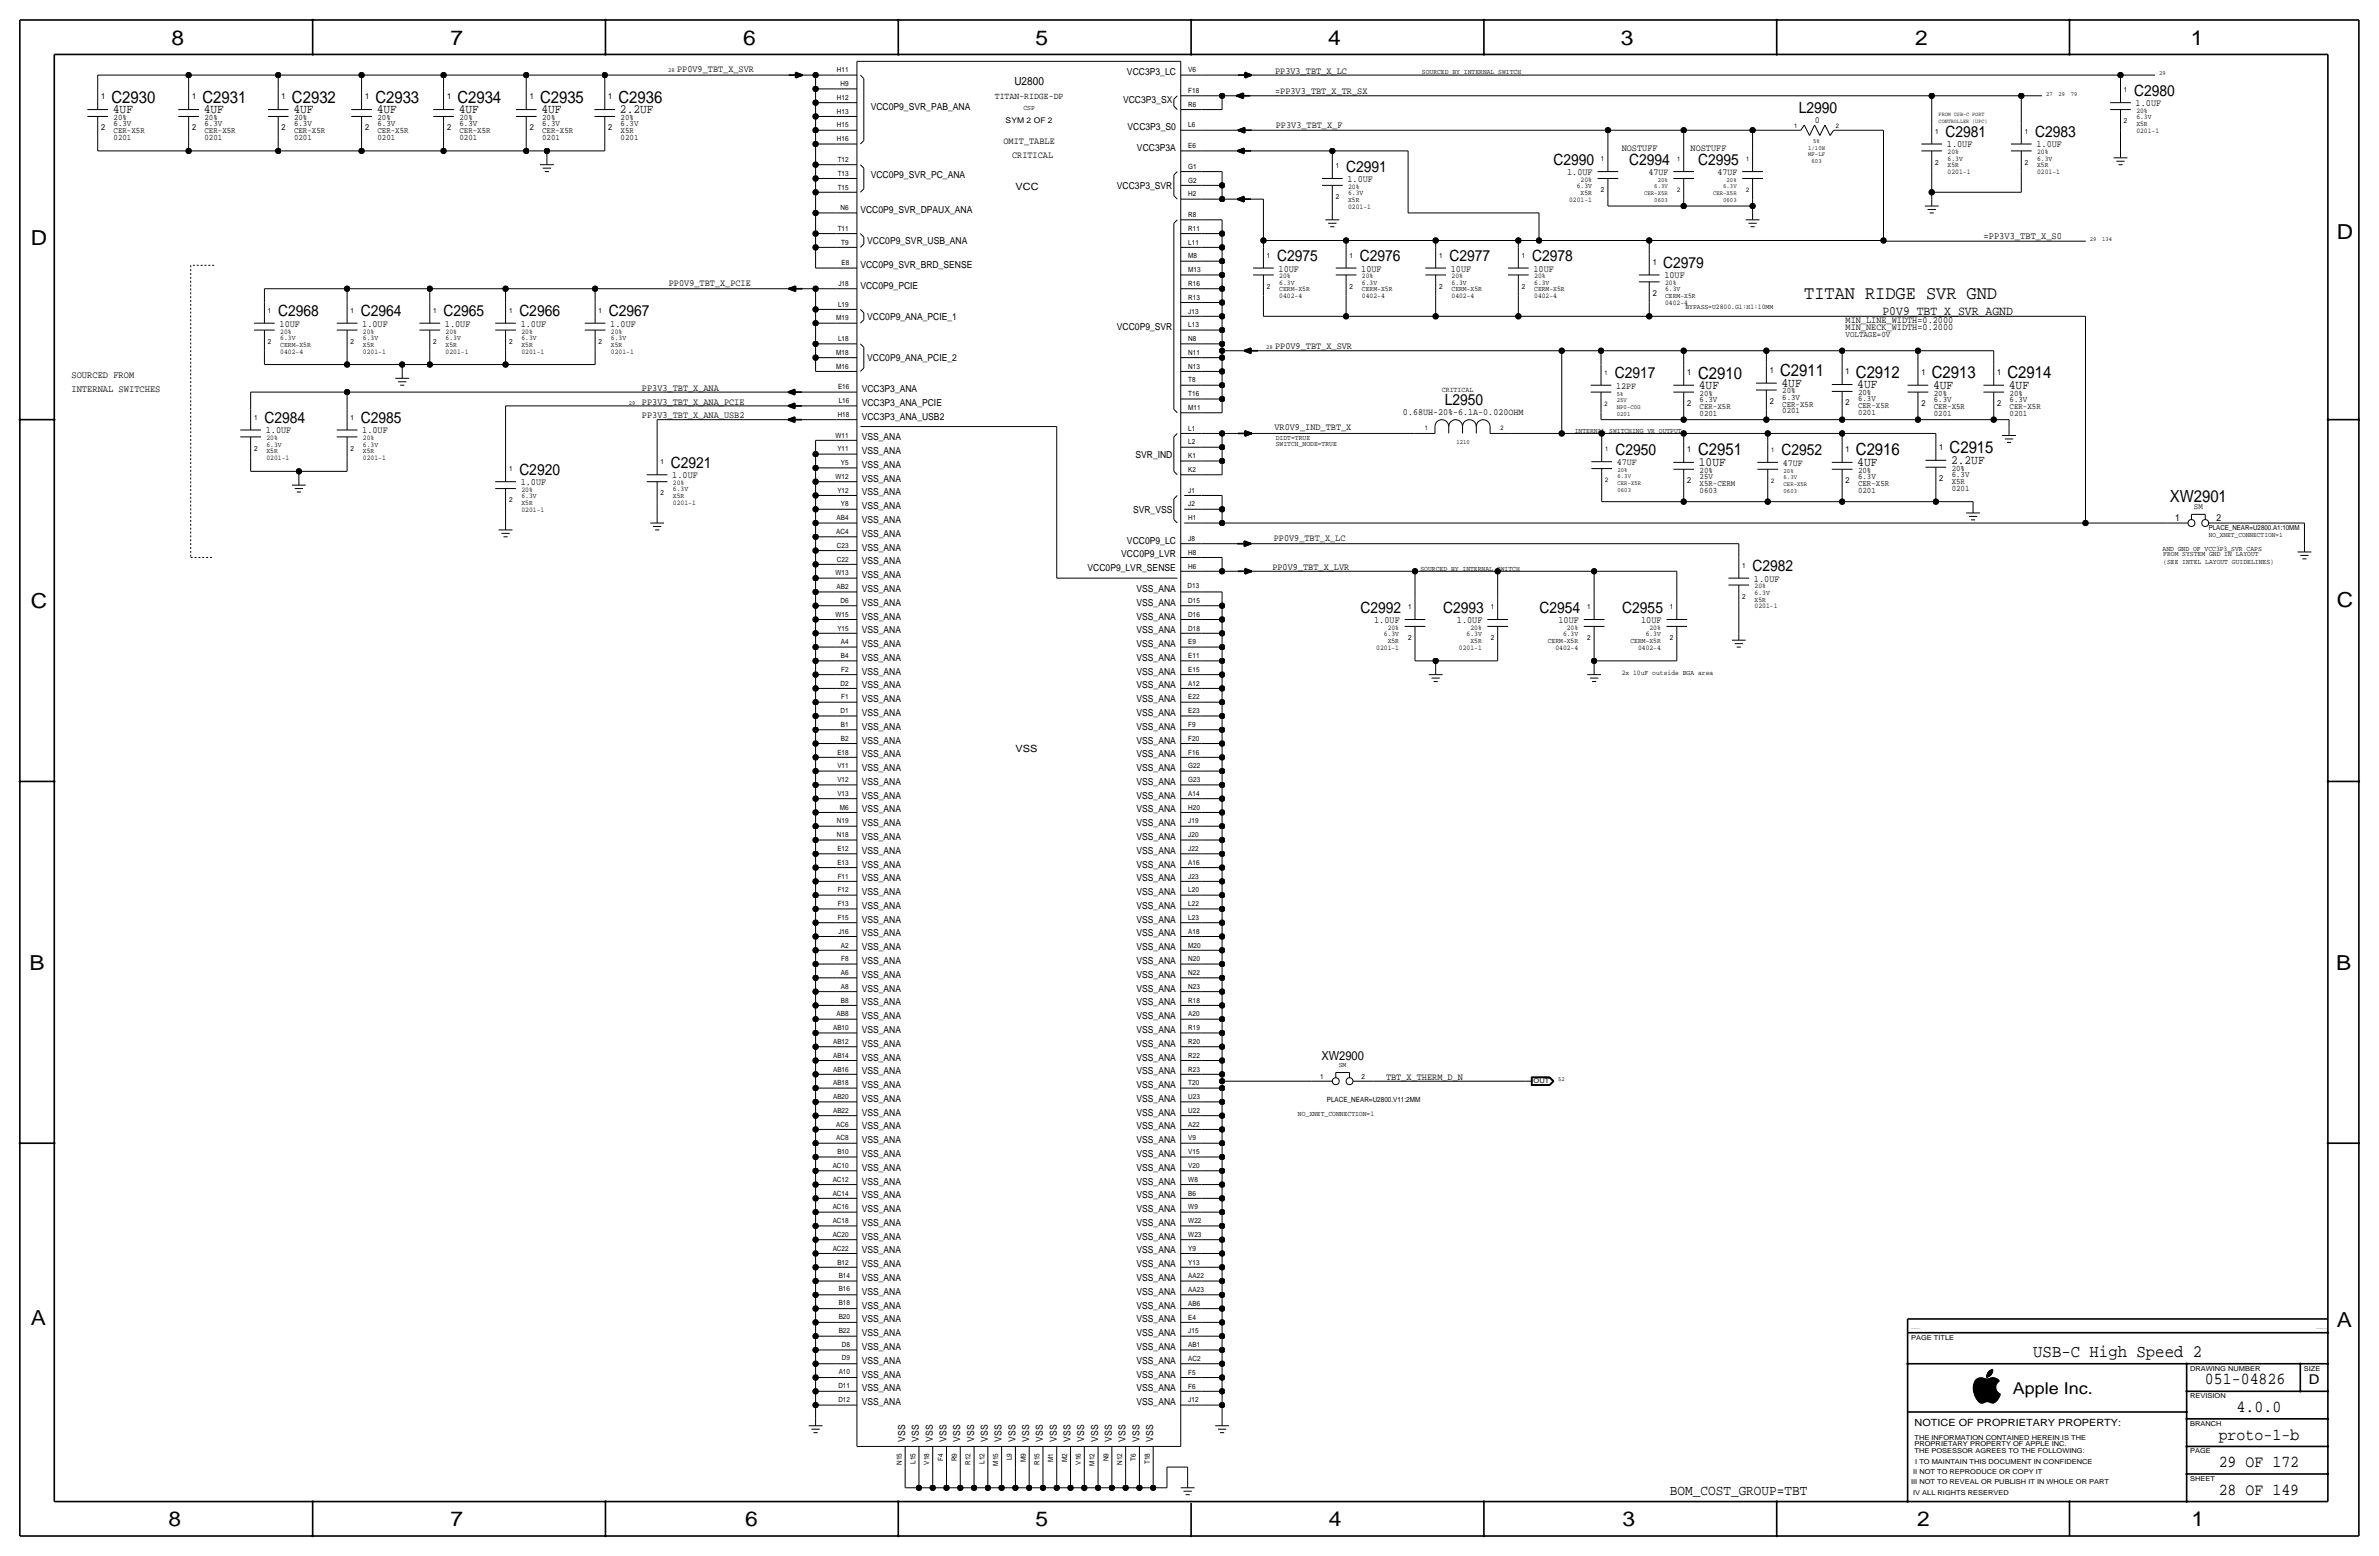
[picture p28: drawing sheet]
<svg xmlns="http://www.w3.org/2000/svg" width="877mm" height="574mm" viewBox="0 0 877 574" stroke-linecap="round" stroke-linejoin="round" font-family="sans-serif">
<defs><g id="words">
<g font-size="7.6">
<text x="63.2" y="16.5">8</text>
<text x="166.1" y="16.5">7</text>
<text x="274" y="16.5">6</text>
<text x="381.7" y="16.5">5</text>
<text x="489.7" y="16.5">4</text>
<text x="597.6" y="16.5">3</text>
<text x="706.1" y="16.5">2</text>
<text x="807.7" y="16.5">1</text>
<text x="861.5" y="88.1">D</text>
<text x="11.4" y="90.4">D</text>
<text x="11.4" y="224.3">C</text>
<text x="861.5" y="223.8">C</text>
<text x="10.9" y="357.6">B</text>
<text x="861.3" y="357.4">B</text>
<text x="11.4" y="488.4">A</text>
<text x="861.5" y="489.2">A</text>
<text x="62.2" y="562.6">8</text>
<text x="166.1" y="562.6">7</text>
<text x="274.8" y="562.6">6</text>
<text x="381.7" y="562.6">5</text>
<text x="489.9" y="562.6">4</text>
<text x="598.1" y="562.6">3</text>
<text x="706.8" y="562.6">2</text>
<text x="807.9" y="562.6">1</text>
</g>
<text font-size="7" x="665.2" y="110.2">TITAN RIDGE SVR GND</text>
<text font-size="6.5" x="749.6" y="500.1">USB-C High Speed 2</text>
<g font-size="6.2">
<text x="41.1" y="37.8">C2930</text>
<text x="74.6" y="37.8">C2931</text>
<text x="107.6" y="37.8">C2932</text>
<text x="138.4" y="37.8">C2933</text>
<text x="168.6" y="37.8">C2934</text>
<text x="199.1" y="37.8">C2935</text>
<text x="228" y="37.8">C2936</text>
<text x="626.1" y="139.7">C2910</text>
<text x="656.3" y="138.7">C2911</text>
<text x="684.2" y="139.2">C2912</text>
<text x="712.2" y="139.4">C2913</text>
<text x="740.1" y="139.4">C2914</text>
<text x="626.1" y="167.9">C2951</text>
<text x="684.2" y="167.9">C2916</text>
<text x="718.8" y="167.1">C2915</text>
<text x="799.9" y="184.9">XW2901</text>
<text x="812.9" y="510.3">051-04826</text>
<text x="824.6" y="520.4">4.0.0</text>
<text x="818" y="530.6">proto-1-b</text>
<text x="818" y="540.8">29 OF 172</text>
<text x="818" y="550.9">28 OF 149</text>
</g>
<text font-size="6" x="742.1" y="513.9">Apple Inc.</text>
<g font-size="5.7">
<text x="786.8" y="35.3">C2980</text>
<text x="663.2" y="41.7">L2990</text>
<text x="717.2" y="50.5">C2981</text>
<text x="750.3" y="50.5">C2983</text>
<text x="496.3" y="63.2">C2991</text>
<text x="572.7" y="60.7">C2990</text>
<text x="600.6" y="60.7">C2994</text>
<text x="626" y="60.7">C2995</text>
<text x="470.9" y="96.3">C2975</text>
<text x="501.3" y="96.3">C2976</text>
<text x="534.4" y="96.3">C2977</text>
<text x="564.8" y="96.3">C2978</text>
<text x="613.1" y="98.8">C2979</text>
<text x="102.6" y="116.6">C2968</text>
<text x="133" y="116.6">C2964</text>
<text x="163.5" y="116.6">C2965</text>
<text x="191.5" y="116.6">C2966</text>
<text x="224.5" y="116.6">C2967</text>
<text x="595.3" y="139.4">C2917</text>
<text x="532.6" y="149.4">L2950</text>
<text x="97.5" y="156">C2984</text>
<text x="133" y="156">C2985</text>
<text x="595.6" y="167.6">C2950</text>
<text x="656.8" y="167.9">C2952</text>
<text x="247.3" y="172.5">C2921</text>
<text x="191.5" y="175">C2920</text>
<text x="646.1" y="210.6">C2982</text>
<text x="501.6" y="225.8">C2992</text>
<text x="532.1" y="225.8">C2993</text>
<text x="567.6" y="225.8">C2954</text>
<text x="598.1" y="225.8">C2955</text>
</g>
<text font-size="5.3" x="615.6" y="550.9">BOM_COST_GROUP=TBT</text>
<text font-size="5" x="851.2" y="510.3">D</text>
<g font-size="4.7">
<text x="41.6" y="41.7">4UF</text>
<text x="75.1" y="41.7">4UF</text>
<text x="108.2" y="41.7">4UF</text>
<text x="138.9" y="41.7">4UF</text>
<text x="169.1" y="41.7">4UF</text>
<text x="199.6" y="41.7">4UF</text>
<text x="228.5" y="41.7">2.2UF</text>
<text x="694" y="116.1">P0V9_TBT_X_SVR_AGND</text>
<text x="626.3" y="143.3">4UF</text>
<text x="656.8" y="142.5">4UF</text>
<text x="684.7" y="143">4UF</text>
<text x="712.7" y="143.3">4UF</text>
<text x="740.6" y="143.3">4UF</text>
<text x="626.3" y="171.7">10UF</text>
<text x="684.7" y="171.7">4UF</text>
<text x="719.3" y="170.9">2.2UF</text>
</g>
<text font-size="4.6" x="487.2" y="390.7">XW2900</text>
<text font-size="4.1" x="374" y="31.5">U2800</text>
<g font-size="3.7">
<text x="374.4" y="70.2">VCC</text>
<text x="374.4" y="277.2">VSS</text>
<text x="705.8" y="525.5">NOTICE OF PROPRIETARY PROPERTY:</text>
</g>
<g font-size="3.6">
<text x="731.3" y="88.2">=PP3V3_TBT_X_S0</text>
<text x="26.4" y="139.4">SOURCED FROM</text>
<text x="26.4" y="144.5">INTERNAL SWITCHES</text>
</g>
<g font-size="3.5">
<text x="249.6" y="26.7">PP0V9_TBT_X_SVR</text>
<text x="415.5" y="27.7">VCC3P3_LC</text>
<text x="470.1" y="27.2">PP3V3_TBT_X_LC</text>
<text x="470.1" y="34.5">=PP3V3_TBT_X_TR_SX</text>
<text x="321" y="40.4">VCC0P9_SVR_PAB_ANA</text>
<text x="414" y="37.8">VCC3P3_SX</text>
<text x="787.3" y="39.1">1.0UF</text>
<text x="470.4" y="47.2">PP3V3_TBT_X_F</text>
<text x="669.1" y="45.2">0</text>
<text x="370" y="53.1">OMIT_TABLE</text>
<text x="415.7" y="48">VCC3P3_S0</text>
<text x="373.1" y="58.2">CRITICAL</text>
<text x="419.2" y="55.6">VCC3P3A</text>
<text x="597.9" y="55.6">NOSTUFF</text>
<text x="623.3" y="55.6">NOSTUFF</text>
<text x="717.8" y="54.4">1.0UF</text>
<text x="750.8" y="54.4">1.0UF</text>
<text x="321" y="65.8">VCC0P9_SVR_PC_ANA</text>
<text x="577.7" y="64.5">1.0UF</text>
<text x="607.7" y="64.5">47UF</text>
<text x="633.1" y="64.5">47UF</text>
<text x="411.8" y="69.6">VCC3P3_SVR</text>
<text x="496.8" y="67.1">1.0UF</text>
<text x="317.2" y="78.5">VCC0P9_SVR_DPAUX_ANA</text>
<text x="319.7" y="89.9">VCC0P9_SVR_USB_ANA</text>
<text x="317.2" y="98.8">VCC0P9_SVR_BRD_SENSE</text>
<text x="471.4" y="100.1">10UF</text>
<text x="501.9" y="100.1">10UF</text>
<text x="534.9" y="100.1">10UF</text>
<text x="565.4" y="100.1">10UF</text>
<text x="246.6" y="105.4">PP0V9_TBT_X_PCIE</text>
<text x="317.2" y="106.4">VCC0P9_PCIE</text>
<text x="613.6" y="102.6">10UF</text>
<text x="319.7" y="117.9">VCC0P9_ANA_PCIE_1</text>
<text x="680.4" y="119.1">MIN_LINE_WIDTH=0.2000</text>
<text x="103.1" y="120.4">10UF</text>
<text x="133.6" y="120.4">1.0UF</text>
<text x="164" y="120.4">1.0UF</text>
<text x="192" y="120.4">1.0UF</text>
<text x="225" y="120.4">1.0UF</text>
<text x="411.8" y="121.7">VCC0P9_SVR</text>
<text x="680.4" y="121.7">MIN_NECK_WIDTH=0.2000</text>
<text x="470.1" y="128.5">PP0V9_TBT_X_SVR</text>
<text x="319.7" y="133.1">VCC0P9_ANA_PCIE_2</text>
<text x="595.8" y="143.3">12PF</text>
<text x="236.7" y="149.1">PP3V3_TBT_X_ANA_PCIE</text>
<text x="236.7" y="144">PP3V3_TBT_X_ANA</text>
<text x="317.7" y="149.6">VCC3P3_ANA_PCIE</text>
<text x="317.7" y="144.5">VCC3P3_ANA</text>
<text x="236.7" y="154.2">PP3V3_TBT_X_ANA_USB2</text>
<text x="317.7" y="154.7">VCC3P3_ANA_USB2</text>
<text x="517.2" y="152.9">0.68UH-20%-6.1A-0.020OHM</text>
<text x="98" y="159.8">1.0UF</text>
<text x="133.6" y="159.8">1.0UF</text>
<text x="469.8" y="158.5">VR0V9_IND_TBT_X</text>
<text x="317.7" y="162.3">VSS_ANA</text>
<text x="317.7" y="167.4">VSS_ANA</text>
<text x="317.7" y="172.5">VSS_ANA</text>
<text x="418.6" y="168.7">SVR_IND</text>
<text x="596.1" y="171.5">47UF</text>
<text x="657.3" y="171.7">47UF</text>
<text x="192" y="178.8">1.0UF</text>
<text x="247.9" y="176.3">1.0UF</text>
<text x="317.7" y="177.5">VSS_ANA</text>
<text x="317.7" y="182.6">VSS_ANA</text>
<text x="317.7" y="187.7">VSS_ANA</text>
<text x="417.7" y="189">SVR_VSS</text>
<text x="317.7" y="197.9">VSS_ANA</text>
<text x="317.7" y="192.8">VSS_ANA</text>
<text x="802" y="192">1</text>
<text x="817.2" y="192">2</text>
<text x="317.7" y="202.9">VSS_ANA</text>
<text x="415.5" y="200.4">VCC0P9_LC</text>
<text x="469.6" y="199.4">PP0V9_TBT_X_LC</text>
<text x="317.7" y="208">VSS_ANA</text>
<text x="413.4" y="205.5">VCC0P9_LVR</text>
<text x="317.7" y="213.1">VSS_ANA</text>
<text x="400.9" y="210.6">VCC0P9_LVR_SENSE</text>
<text x="469.1" y="210.1">PP0V9_TBT_X_LVR</text>
<text x="646.6" y="214.4">1.0UF</text>
<text x="317.7" y="218.2">VSS_ANA</text>
<text x="419" y="218.2">VSS_ANA</text>
<text x="317.7" y="223.3">VSS_ANA</text>
<text x="419" y="223.3">VSS_ANA</text>
<text x="317.7" y="233.4">VSS_ANA</text>
<text x="317.7" y="228.3">VSS_ANA</text>
<text x="419" y="233.4">VSS_ANA</text>
<text x="419" y="228.3">VSS_ANA</text>
<text x="506.6" y="229.6">1.0UF</text>
<text x="537.1" y="229.6">1.0UF</text>
<text x="574.6" y="229.6">10UF</text>
<text x="605" y="229.6">10UF</text>
<text x="317.7" y="238.5">VSS_ANA</text>
<text x="419" y="238.5">VSS_ANA</text>
<text x="317.7" y="243.6">VSS_ANA</text>
<text x="419" y="243.6">VSS_ANA</text>
<text x="317.7" y="248.7">VSS_ANA</text>
<text x="419" y="248.7">VSS_ANA</text>
<text x="317.7" y="253.7">VSS_ANA</text>
<text x="419" y="253.7">VSS_ANA</text>
<text x="317.7" y="258.8">VSS_ANA</text>
<text x="317.7" y="263.9">VSS_ANA</text>
<text x="419" y="263.9">VSS_ANA</text>
<text x="419" y="258.8">VSS_ANA</text>
<text x="317.7" y="269">VSS_ANA</text>
<text x="419" y="269">VSS_ANA</text>
<text x="317.7" y="274.1">VSS_ANA</text>
<text x="419" y="274.1">VSS_ANA</text>
<text x="317.7" y="279.1">VSS_ANA</text>
<text x="419" y="279.1">VSS_ANA</text>
<text x="317.7" y="284.2">VSS_ANA</text>
<text x="419" y="284.2">VSS_ANA</text>
<text x="317.7" y="289.3">VSS_ANA</text>
<text x="419" y="289.3">VSS_ANA</text>
<text x="317.7" y="299.5">VSS_ANA</text>
<text x="317.7" y="294.4">VSS_ANA</text>
<text x="419" y="294.4">VSS_ANA</text>
<text x="419" y="299.5">VSS_ANA</text>
<text x="317.7" y="304.5">VSS_ANA</text>
<text x="419" y="304.5">VSS_ANA</text>
<text x="317.7" y="309.6">VSS_ANA</text>
<text x="419" y="309.6">VSS_ANA</text>
<text x="317.7" y="314.7">VSS_ANA</text>
<text x="419" y="314.7">VSS_ANA</text>
<text x="317.7" y="319.8">VSS_ANA</text>
<text x="419" y="319.8">VSS_ANA</text>
<text x="317.7" y="324.9">VSS_ANA</text>
<text x="317.7" y="329.9">VSS_ANA</text>
<text x="419" y="329.9">VSS_ANA</text>
<text x="419" y="324.9">VSS_ANA</text>
<text x="317.7" y="335">VSS_ANA</text>
<text x="419" y="335">VSS_ANA</text>
<text x="317.7" y="340.1">VSS_ANA</text>
<text x="419" y="340.1">VSS_ANA</text>
<text x="317.7" y="345.2">VSS_ANA</text>
<text x="419" y="345.2">VSS_ANA</text>
<text x="317.7" y="350.3">VSS_ANA</text>
<text x="419" y="350.3">VSS_ANA</text>
<text x="317.7" y="355.3">VSS_ANA</text>
<text x="419" y="355.3">VSS_ANA</text>
<text x="317.7" y="365.5">VSS_ANA</text>
<text x="317.7" y="360.4">VSS_ANA</text>
<text x="419" y="365.5">VSS_ANA</text>
<text x="419" y="360.4">VSS_ANA</text>
<text x="317.7" y="370.6">VSS_ANA</text>
<text x="419" y="370.6">VSS_ANA</text>
<text x="317.7" y="375.7">VSS_ANA</text>
<text x="419" y="375.7">VSS_ANA</text>
<text x="317.7" y="380.7">VSS_ANA</text>
<text x="419" y="380.7">VSS_ANA</text>
<text x="317.7" y="385.8">VSS_ANA</text>
<text x="419" y="385.8">VSS_ANA</text>
<text x="317.7" y="390.9">VSS_ANA</text>
<text x="317.7" y="396">VSS_ANA</text>
<text x="419" y="396">VSS_ANA</text>
<text x="419" y="390.9">VSS_ANA</text>
<text x="317.7" y="401.1">VSS_ANA</text>
<text x="419" y="401.1">VSS_ANA</text>
<text x="511" y="398">TBT_X_THERM_D_N</text>
<text x="317.7" y="406.1">VSS_ANA</text>
<text x="419" y="406.1">VSS_ANA</text>
<text x="317.7" y="411.2">VSS_ANA</text>
<text x="419" y="411.2">VSS_ANA</text>
<text x="317.7" y="416.3">VSS_ANA</text>
<text x="419" y="416.3">VSS_ANA</text>
<text x="317.7" y="421.4">VSS_ANA</text>
<text x="419" y="421.4">VSS_ANA</text>
<text x="317.7" y="426.5">VSS_ANA</text>
<text x="317.7" y="431.5">VSS_ANA</text>
<text x="419" y="431.5">VSS_ANA</text>
<text x="419" y="426.5">VSS_ANA</text>
<text x="317.7" y="436.6">VSS_ANA</text>
<text x="419" y="436.6">VSS_ANA</text>
<text x="317.7" y="441.7">VSS_ANA</text>
<text x="419" y="441.7">VSS_ANA</text>
<text x="317.7" y="446.8">VSS_ANA</text>
<text x="419" y="446.8">VSS_ANA</text>
<text x="317.7" y="451.9">VSS_ANA</text>
<text x="419" y="451.9">VSS_ANA</text>
<text x="317.7" y="456.9">VSS_ANA</text>
<text x="419" y="456.9">VSS_ANA</text>
<text x="317.7" y="462">VSS_ANA</text>
<text x="317.7" y="467.1">VSS_ANA</text>
<text x="419" y="467.1">VSS_ANA</text>
<text x="419" y="462">VSS_ANA</text>
<text x="317.7" y="472.2">VSS_ANA</text>
<text x="419" y="472.2">VSS_ANA</text>
<text x="317.7" y="477.3">VSS_ANA</text>
<text x="419" y="477.3">VSS_ANA</text>
<text x="317.7" y="482.3">VSS_ANA</text>
<text x="419" y="482.3">VSS_ANA</text>
<text x="317.7" y="487.4">VSS_ANA</text>
<text x="419" y="487.4">VSS_ANA</text>
<text x="317.7" y="492.5">VSS_ANA</text>
<text x="317.7" y="497.6">VSS_ANA</text>
<text x="419" y="492.5">VSS_ANA</text>
<text x="419" y="497.6">VSS_ANA</text>
<text x="317.7" y="502.7">VSS_ANA</text>
<text x="419" y="502.7">VSS_ANA</text>
<text x="317.7" y="507.7">VSS_ANA</text>
<text x="419" y="507.7">VSS_ANA</text>
<text x="317.7" y="512.8">VSS_ANA</text>
<text x="419" y="512.8">VSS_ANA</text>
<text x="317.7" y="517.9">VSS_ANA</text>
<text x="419" y="517.9">VSS_ANA</text>
<text x="333.7" y="531.4" transform="rotate(-90 333.7 531.4)">VSS</text>
<text x="338.8" y="531.4" transform="rotate(-90 338.8 531.4)">VSS</text>
<text x="343.9" y="531.4" transform="rotate(-90 343.9 531.4)">VSS</text>
<text x="348.9" y="531.4" transform="rotate(-90 348.9 531.4)">VSS</text>
<text x="354" y="531.4" transform="rotate(-90 354 531.4)">VSS</text>
<text x="359.1" y="531.4" transform="rotate(-90 359.1 531.4)">VSS</text>
<text x="364.2" y="531.4" transform="rotate(-90 364.2 531.4)">VSS</text>
<text x="369.3" y="531.4" transform="rotate(-90 369.3 531.4)">VSS</text>
<text x="374.3" y="531.4" transform="rotate(-90 374.3 531.4)">VSS</text>
<text x="379.4" y="531.4" transform="rotate(-90 379.4 531.4)">VSS</text>
<text x="384.5" y="531.4" transform="rotate(-90 384.5 531.4)">VSS</text>
<text x="389.6" y="531.4" transform="rotate(-90 389.6 531.4)">VSS</text>
<text x="394.7" y="531.4" transform="rotate(-90 394.7 531.4)">VSS</text>
<text x="399.7" y="531.4" transform="rotate(-90 399.7 531.4)">VSS</text>
<text x="404.8" y="531.4" transform="rotate(-90 404.8 531.4)">VSS</text>
<text x="409.9" y="531.4" transform="rotate(-90 409.9 531.4)">VSS</text>
<text x="415" y="531.4" transform="rotate(-90 415 531.4)">VSS</text>
<text x="420.1" y="531.4" transform="rotate(-90 420.1 531.4)">VSS</text>
<text x="425.1" y="531.4" transform="rotate(-90 425.1 531.4)">VSS</text>
</g>
<text font-size="3.4" x="366.8" y="36.6">TITAN-RIDGE-DP</text>
<g font-size="3.1">
<text x="37.3" y="36.6">1</text>
<text x="70.8" y="36.6">1</text>
<text x="103.8" y="36.6">1</text>
<text x="134.6" y="36.6">1</text>
<text x="164.8" y="36.6">1</text>
<text x="195.3" y="36.6">1</text>
<text x="224.2" y="36.6">1</text>
<text x="41.9" y="44.2">20%</text>
<text x="41.9" y="46.5">6.3V</text>
<text x="75.4" y="46.5">6.3V</text>
<text x="75.4" y="44.2">20%</text>
<text x="108.4" y="46.5">6.3V</text>
<text x="108.4" y="44.2">20%</text>
<text x="139.1" y="46.5">6.3V</text>
<text x="139.1" y="44.2">20%</text>
<text x="169.4" y="46.5">6.3V</text>
<text x="169.4" y="44.2">20%</text>
<text x="199.8" y="46.5">6.3V</text>
<text x="199.8" y="44.2">20%</text>
<text x="228.8" y="46.5">6.3V</text>
<text x="228.8" y="44.2">20%</text>
<text x="37.3" y="48">2</text>
<text x="41.9" y="49">CER-X5R</text>
<text x="41.9" y="51.6">0201</text>
<text x="70.8" y="48">2</text>
<text x="75.4" y="51.6">0201</text>
<text x="75.4" y="49">CER-X5R</text>
<text x="103.8" y="48">2</text>
<text x="108.4" y="51.6">0201</text>
<text x="108.4" y="49">CER-X5R</text>
<text x="134.6" y="48">2</text>
<text x="139.1" y="51.6">0201</text>
<text x="139.1" y="49">CER-X5R</text>
<text x="164.8" y="48">2</text>
<text x="169.4" y="51.6">0201</text>
<text x="169.4" y="49">CER-X5R</text>
<text x="195.3" y="48">2</text>
<text x="199.8" y="51.6">0201</text>
<text x="199.8" y="49">CER-X5R</text>
<text x="224.2" y="48">2</text>
<text x="228.8" y="51.6">0201</text>
<text x="228.8" y="49">X5R</text>
<text x="609.3" y="97.5">1</text>
<text x="609.3" y="109">2</text>
<text x="680.4" y="124.2">VOLTAGE=0V</text>
<text x="652.5" y="137.4">1</text>
<text x="680.4" y="137.9">1</text>
<text x="622" y="138.2">1</text>
<text x="708.4" y="138.2">1</text>
<text x="736.3" y="138.2">1</text>
<text x="622" y="149.6">2</text>
<text x="626.6" y="145.8">20%</text>
<text x="626.6" y="148.1">6.3V</text>
<text x="652.5" y="148.8">2</text>
<text x="657" y="145">20%</text>
<text x="657" y="147.3">6.3V</text>
<text x="657" y="149.9">CER-X5R</text>
<text x="680.4" y="149.4">2</text>
<text x="685" y="145.5">20%</text>
<text x="685" y="147.8">6.3V</text>
<text x="708.4" y="149.6">2</text>
<text x="712.9" y="148.1">6.3V</text>
<text x="712.9" y="145.8">20%</text>
<text x="736.3" y="149.6">2</text>
<text x="740.9" y="145.8">20%</text>
<text x="740.9" y="148.1">6.3V</text>
<text x="626.6" y="150.6">CER-X5R</text>
<text x="626.6" y="153.2">0201</text>
<text x="657" y="152.4">0201</text>
<text x="685" y="150.4">CER-X5R</text>
<text x="685" y="152.9">0201</text>
<text x="712.9" y="153.2">0201</text>
<text x="712.9" y="150.6">CER-X5R</text>
<text x="740.9" y="150.6">CER-X5R</text>
<text x="740.9" y="153.2">0201</text>
<text x="622" y="166.6">1</text>
<text x="680.4" y="166.6">1</text>
<text x="715" y="165.9">1</text>
<text x="719.5" y="173.5">20%</text>
<text x="622" y="178.1">2</text>
<text x="626.6" y="176.5">25V</text>
<text x="626.6" y="174.2">20%</text>
<text x="626.6" y="179.1">X5R-CERM</text>
<text x="680.4" y="178.1">2</text>
<text x="685" y="179.1">CER-X5R</text>
<text x="685" y="176.5">6.3V</text>
<text x="685" y="174.2">20%</text>
<text x="715" y="177.3">2</text>
<text x="719.5" y="175.8">6.3V</text>
<text x="719.5" y="178.3">X5R</text>
<text x="626.6" y="181.6">0603</text>
<text x="685" y="181.6">0201</text>
<text x="719.5" y="180.8">0201</text>
<text x="808.8" y="187.7">SM</text>
</g>
<text font-size="2.9" x="370.8" y="45.5">SYM 2 OF 2</text>
<text font-size="2.7" x="531.6" y="144.5">CRITICAL</text>
<g font-size="2.6">
<text x="308.6" y="26.7">H11</text>
<text x="438.1" y="26.7">V6</text>
<text x="524.2" y="27.2">SOURCED BY INTERNAL SWITCH</text>
<text x="309.9" y="31.8">H9</text>
<text x="438.1" y="34.3">F18</text>
<text x="783" y="34">1</text>
<text x="308.6" y="41.9">H13</text>
<text x="308.6" y="36.8">H12</text>
<text x="377.3" y="40.4">CSP</text>
<text x="438.1" y="39.4">R6</text>
<text x="787.6" y="41.7">20%</text>
<text x="308.6" y="47">H15</text>
<text x="438.1" y="47">L6</text>
<text x="783" y="45.5">2</text>
<text x="787.6" y="46.5">X5R</text>
<text x="787.6" y="43.9">6.3V</text>
<text x="308.6" y="52.1">H16</text>
<text x="713.4" y="49.3">1</text>
<text x="746.5" y="49.3">1</text>
<text x="787.6" y="49">0201-1</text>
<text x="308.8" y="59.7">T12</text>
<text x="438.1" y="54.6">E6</text>
<text x="590.2" y="59.4">1</text>
<text x="718" y="56.9">20%</text>
<text x="718" y="59.2">6.3V</text>
<text x="751" y="59.2">6.3V</text>
<text x="751" y="56.9">20%</text>
<text x="308.8" y="64.8">T13</text>
<text x="438.1" y="62.2">G1</text>
<text x="492.5" y="62">1</text>
<text x="713.4" y="60.7">2</text>
<text x="718" y="64.3">0201-1</text>
<text x="718" y="61.7">X5R</text>
<text x="746.5" y="60.7">2</text>
<text x="751" y="64.3">0201-1</text>
<text x="751" y="61.7">X5R</text>
<text x="308.8" y="69.9">T15</text>
<text x="438.1" y="67.3">G2</text>
<text x="497" y="69.6">20%</text>
<text x="497" y="71.9">6.3V</text>
<text x="581.3" y="69.3">6.3V</text>
<text x="582.7" y="71.9">X5R</text>
<text x="582.7" y="67.1">20%</text>
<text x="590.2" y="70.9">2</text>
<text x="309.9" y="77.5">N6</text>
<text x="438.1" y="72.4">H2</text>
<text x="492.5" y="73.4">2</text>
<text x="497" y="77">0201-1</text>
<text x="497" y="74.4">X5R</text>
<text x="578.5" y="74.4">0201-1</text>
<text x="438.1" y="80">R8</text>
<text x="308.8" y="85.1">T11</text>
<text x="438.1" y="85.1">R11</text>
<text x="310.1" y="90.2">T9</text>
<text x="438.1" y="95.3">M8</text>
<text x="438.1" y="90.2">L11</text>
<text x="467.1" y="95">1</text>
<text x="497.5" y="95">1</text>
<text x="530.6" y="95">1</text>
<text x="561" y="95">1</text>
<text x="310.3" y="97.8">E8</text>
<text x="438.1" y="100.3">M13</text>
<text x="309.1" y="105.4">J18</text>
<text x="438.1" y="105.4">R16</text>
<text x="467.1" y="106.4">2</text>
<text x="471.6" y="104.9">6.3V</text>
<text x="471.6" y="107.4">CERM-X5R</text>
<text x="471.6" y="102.6">20%</text>
<text x="497.5" y="106.4">2</text>
<text x="502.1" y="107.4">CERM-X5R</text>
<text x="502.1" y="102.6">20%</text>
<text x="502.1" y="104.9">6.3V</text>
<text x="530.6" y="106.4">2</text>
<text x="535.1" y="102.6">20%</text>
<text x="535.1" y="107.4">CERM-X5R</text>
<text x="535.1" y="104.9">6.3V</text>
<text x="561" y="106.4">2</text>
<text x="565.6" y="107.4">CERM-X5R</text>
<text x="565.6" y="104.9">6.3V</text>
<text x="565.6" y="102.6">20%</text>
<text x="613.9" y="107.4">6.3V</text>
<text x="613.9" y="105.2">20%</text>
<text x="309" y="113">L19</text>
<text x="438.1" y="110.5">R13</text>
<text x="471.6" y="110">0402-4</text>
<text x="502.1" y="110">0402-4</text>
<text x="535.1" y="110">0402-4</text>
<text x="565.6" y="110">0402-4</text>
<text x="613.9" y="112.5">0402-4</text>
<text x="613.9" y="110">CERM-X5R</text>
<text x="98.8" y="115.3">1</text>
<text x="129.2" y="115.3">1</text>
<text x="159.7" y="115.3">1</text>
<text x="187.7" y="115.3">1</text>
<text x="220.7" y="115.3">1</text>
<text x="308.3" y="118.1">M19</text>
<text x="438.1" y="115.6">J13</text>
<text x="621.4" y="114">BYPASS=U2800.G1:H1:10MM</text>
<text x="103.3" y="125.2">6.3V</text>
<text x="103.3" y="122.9">20%</text>
<text x="133.8" y="125.2">6.3V</text>
<text x="133.8" y="122.9">20%</text>
<text x="164.3" y="125.2">6.3V</text>
<text x="164.3" y="122.9">20%</text>
<text x="192.2" y="125.2">6.3V</text>
<text x="192.2" y="122.9">20%</text>
<text x="225.2" y="125.2">6.3V</text>
<text x="225.2" y="122.9">20%</text>
<text x="309" y="125.7">L18</text>
<text x="438.1" y="125.7">N8</text>
<text x="438.1" y="120.7">L13</text>
<text x="98.8" y="126.7">2</text>
<text x="103.3" y="130.3">0402-4</text>
<text x="103.3" y="127.8">CERM-X5R</text>
<text x="129.2" y="126.7">2</text>
<text x="133.8" y="127.8">X5R</text>
<text x="133.8" y="130.3">0201-1</text>
<text x="159.7" y="126.7">2</text>
<text x="164.3" y="130.3">0201-1</text>
<text x="164.3" y="127.8">X5R</text>
<text x="187.7" y="126.7">2</text>
<text x="192.2" y="130.3">0201-1</text>
<text x="192.2" y="127.8">X5R</text>
<text x="220.7" y="126.7">2</text>
<text x="225.2" y="130.3">0201-1</text>
<text x="225.2" y="127.8">X5R</text>
<text x="308.3" y="130.8">M18</text>
<text x="438.1" y="130.8">N11</text>
<text x="308.3" y="135.9">M16</text>
<text x="438.1" y="135.9">N13</text>
<text x="309" y="143.5">E16</text>
<text x="438.1" y="141">T8</text>
<text x="309.2" y="148.6">L16</text>
<text x="438.1" y="146.1">T16</text>
<text x="93.7" y="154.7">1</text>
<text x="129.2" y="154.7">1</text>
<text x="308.8" y="153.7">H18</text>
<text x="438.1" y="151.1">M11</text>
<text x="308.1" y="161.3">W11</text>
<text x="438.1" y="158.8">L1</text>
<text x="580.6" y="159.5">INTERNAL SWITCHING VR OUTPUT</text>
<text x="93.7" y="166.1">2</text>
<text x="98.2" y="167.1">X5R</text>
<text x="98.2" y="164.6">6.3V</text>
<text x="98.2" y="162.3">20%</text>
<text x="129.2" y="166.1">2</text>
<text x="133.8" y="162.3">20%</text>
<text x="133.8" y="164.6">6.3V</text>
<text x="133.8" y="167.1">X5R</text>
<text x="308.7" y="166.4">Y11</text>
<text x="438.1" y="163.8">L2</text>
<text x="470.4" y="164.3">SWITCH_NODE=TRUE</text>
<text x="470.4" y="162.1">DIDT=TRUE</text>
<text x="98.2" y="169.7">0201-1</text>
<text x="133.8" y="169.7">0201-1</text>
<text x="187.7" y="173.7">1</text>
<text x="243.5" y="171.2">1</text>
<text x="310" y="171.5">Y5</text>
<text x="438.1" y="174">K2</text>
<text x="438.1" y="168.9">K1</text>
<text x="248.1" y="178.8">20%</text>
<text x="308.1" y="176.5">W12</text>
<text x="187.7" y="185.2">2</text>
<text x="192.2" y="183.6">6.3V</text>
<text x="192.2" y="181.4">20%</text>
<text x="243.5" y="182.6">2</text>
<text x="248.1" y="181.1">6.3V</text>
<text x="248.1" y="183.6">X5R</text>
<text x="308.7" y="181.6">Y12</text>
<text x="438.1" y="181.6">J1</text>
<text x="192.2" y="188.7">0201-1</text>
<text x="192.2" y="186.2">X5R</text>
<text x="248.1" y="186.2">0201-1</text>
<text x="308.4" y="191.8">AB4</text>
<text x="310" y="186.7">Y8</text>
<text x="438.1" y="191.8">H1</text>
<text x="438.1" y="186.7">J2</text>
<text x="308.3" y="196.9">AC4</text>
<text x="814.3" y="195.3">PLACE_NEAR=U2800.A1:10MM</text>
<text x="814.3" y="197.9">NO_XNET_CONNECTION=1</text>
<text x="308.6" y="201.9">C23</text>
<text x="438.1" y="199.4">J8</text>
<text x="797.3" y="202.9">AND GND OF VCC3P3_SVR CAPS</text>
<text x="308.6" y="207">C22</text>
<text x="438.1" y="209.6">H6</text>
<text x="438.1" y="204.5">H8</text>
<text x="642.3" y="209.3">1</text>
<text x="797.5" y="207.8">(SEE INTEL LAYOUT GUIDELINES)</text>
<text x="797.5" y="205">FROM SYSTEM GND IN LAYOUT</text>
<text x="308.1" y="212.1">W13</text>
<text x="523.7" y="210.3">SOURCED BY INTERNAL SWITCH</text>
<text x="308.4" y="217.2">AB2</text>
<text x="437.8" y="216.7">D13</text>
<text x="642.3" y="220.7">2</text>
<text x="646.9" y="216.9">20%</text>
<text x="646.9" y="219.2">6.3V</text>
<text x="646.9" y="221.7">X5R</text>
<text x="308.1" y="227.3">W15</text>
<text x="309.9" y="222.3">D6</text>
<text x="438.1" y="227.3">D16</text>
<text x="438.1" y="222.3">D15</text>
<text x="519.1" y="224.5">1</text>
<text x="549.6" y="224.5">1</text>
<text x="585.1" y="224.5">1</text>
<text x="615.6" y="224.5">1</text>
<text x="646.9" y="224.3">0201-1</text>
<text x="308.7" y="232.4">Y15</text>
<text x="438.1" y="232.4">D18</text>
<text x="511.6" y="232.2">20%</text>
<text x="542.1" y="232.2">20%</text>
<text x="577.6" y="232.2">20%</text>
<text x="608.1" y="232.2">20%</text>
<text x="310" y="237.5">A4</text>
<text x="438.1" y="237.5">E9</text>
<text x="507.4" y="239.5">0201-1</text>
<text x="510.2" y="234.4">6.3V</text>
<text x="511.6" y="237">X5R</text>
<text x="519.1" y="236">2</text>
<text x="537.9" y="239.5">0201-1</text>
<text x="540.7" y="234.4">6.3V</text>
<text x="542.1" y="237">X5R</text>
<text x="549.6" y="236">2</text>
<text x="570.6" y="237">CERM-X5R</text>
<text x="573.4" y="239.5">0402-4</text>
<text x="576.2" y="234.4">6.3V</text>
<text x="585.1" y="236">2</text>
<text x="601.1" y="237">CERM-X5R</text>
<text x="603.9" y="239.5">0402-4</text>
<text x="606.7" y="234.4">6.3V</text>
<text x="615.6" y="236">2</text>
<text x="310" y="242.6">B4</text>
<text x="438.1" y="242.6">E11</text>
<text x="310.1" y="247.7">F2</text>
<text x="438.1" y="247.7">E15</text>
<text x="597.9" y="248.7">2x 10uF outside BGA area</text>
<text x="309.9" y="252.7">D2</text>
<text x="310.1" y="257.8">F1</text>
<text x="438.1" y="257.8">E22</text>
<text x="438.1" y="252.7">A12</text>
<text x="309.9" y="262.9">D1</text>
<text x="438.1" y="262.9">E23</text>
<text x="310" y="268">B1</text>
<text x="438.1" y="268">F9</text>
<text x="310" y="273.1">B2</text>
<text x="438.1" y="273.1">F20</text>
<text x="308.7" y="278.1">E18</text>
<text x="438.1" y="278.1">F16</text>
<text x="308.7" y="283.2">V11</text>
<text x="438.1" y="283.2">G22</text>
<text x="308.7" y="293.4">V13</text>
<text x="308.7" y="288.3">V12</text>
<text x="438.1" y="293.4">A14</text>
<text x="438.1" y="288.3">G23</text>
<text x="309.6" y="298.5">M6</text>
<text x="438.1" y="298.5">H20</text>
<text x="308.6" y="303.5">N19</text>
<text x="438.1" y="303.5">J19</text>
<text x="308.6" y="308.6">N18</text>
<text x="438.1" y="308.6">J20</text>
<text x="308.7" y="313.7">E12</text>
<text x="438.1" y="313.7">J22</text>
<text x="308.7" y="318.8">E13</text>
<text x="308.8" y="323.9">F11</text>
<text x="438.1" y="323.8">J23</text>
<text x="438.1" y="318.8">A16</text>
<text x="308.8" y="328.9">F12</text>
<text x="438.1" y="328.9">L20</text>
<text x="308.8" y="334">F13</text>
<text x="438.1" y="334">L22</text>
<text x="308.8" y="339.1">F15</text>
<text x="438.1" y="339.1">L23</text>
<text x="309.1" y="344.2">J16</text>
<text x="438.1" y="344.2">A18</text>
<text x="310" y="349.3">A2</text>
<text x="438.1" y="349.2">M20</text>
<text x="310" y="359.4">A6</text>
<text x="310.1" y="354.3">F8</text>
<text x="438.1" y="359.4">N22</text>
<text x="438.1" y="354.3">N20</text>
<text x="310" y="364.5">A8</text>
<text x="438.1" y="364.5">N23</text>
<text x="310" y="369.6">B8</text>
<text x="438.1" y="369.6">R18</text>
<text x="308.4" y="374.7">AB8</text>
<text x="438.1" y="374.6">A20</text>
<text x="307.1" y="379.7">AB10</text>
<text x="438.1" y="379.7">R19</text>
<text x="307.1" y="389.9">AB14</text>
<text x="307.1" y="384.8">AB12</text>
<text x="438.1" y="389.9">R22</text>
<text x="438.1" y="384.8">R20</text>
<text x="307.1" y="395">AB16</text>
<text x="438.1" y="395">R23</text>
<text x="493.6" y="393.4">SM</text>
<text x="307.1" y="400.1">AB18</text>
<text x="438.1" y="400">T20</text>
<text x="486.7" y="397.8">1</text>
<text x="502" y="397.8">2</text>
<text x="307.1" y="405.1">AB20</text>
<text x="438.1" y="405.1">U23</text>
<text x="489.2" y="406.1">PLACE_NEAR=U2800.V11:2MM</text>
<text x="307.1" y="410.2">AB22</text>
<text x="438.1" y="410.2">U22</text>
<text x="478.5" y="411.2">NO_XNET_CONNECTION=1</text>
<text x="308.3" y="415.3">AC6</text>
<text x="438.1" y="415.3">A22</text>
<text x="308.3" y="420.4">AC8</text>
<text x="308.7" y="425.5">B10</text>
<text x="438.1" y="425.5">V15</text>
<text x="438.1" y="420.4">V9</text>
<text x="307" y="430.5">AC10</text>
<text x="438.1" y="430.5">V20</text>
<text x="307" y="435.6">AC12</text>
<text x="438.1" y="435.6">W8</text>
<text x="307" y="440.7">AC14</text>
<text x="438.1" y="440.7">B6</text>
<text x="307" y="445.8">AC16</text>
<text x="438.1" y="445.8">W9</text>
<text x="307" y="455.9">AC20</text>
<text x="307" y="450.9">AC18</text>
<text x="438.1" y="455.9">W23</text>
<text x="438.1" y="450.9">W22</text>
<text x="307" y="461">AC22</text>
<text x="438.1" y="461">Y9</text>
<text x="308.7" y="466.1">B12</text>
<text x="438.1" y="466.1">Y13</text>
<text x="309.2" y="470.9">B14</text>
<text x="438.1" y="471.2">AA22</text>
<text x="309.2" y="476">B16</text>
<text x="438.1" y="476.2">AA23</text>
<text x="309.2" y="481.1">B18</text>
<text x="438.1" y="481.3">AB6</text>
<text x="309.2" y="491.2">B22</text>
<text x="309.2" y="486.2">B20</text>
<text x="438.1" y="491.5">J15</text>
<text x="438.1" y="486.4">E4</text>
<text x="310.4" y="496.3">D8</text>
<text x="438.1" y="496.6">AB1</text>
<text x="310.4" y="501.4">D9</text>
<text x="438.1" y="501.6">AC2</text>
<text x="309.2" y="506.5">A10</text>
<text x="438.1" y="506.7">F5</text>
<text x="309.1" y="511.6">D11</text>
<text x="438.1" y="511.8">F6</text>
<text x="309.1" y="516.6">D12</text>
<text x="438.1" y="516.9">J12</text>
<text x="332.4" y="540" transform="rotate(-90 332.4 540)">N15</text>
<text x="337.5" y="539.6" transform="rotate(-90 337.5 539.6)">L15</text>
<text x="342.6" y="539.9" transform="rotate(-90 342.6 539.9)">V18</text>
<text x="347.7" y="538.4" transform="rotate(-90 347.7 538.4)">F4</text>
<text x="352.8" y="538.7" transform="rotate(-90 352.8 538.7)">R9</text>
<text x="357.8" y="540" transform="rotate(-90 357.8 540)">R12</text>
<text x="362.9" y="539.6" transform="rotate(-90 362.9 539.6)">L12</text>
<text x="373.1" y="538.3" transform="rotate(-90 373.1 538.3)">L9</text>
<text x="378.2" y="538.9" transform="rotate(-90 378.2 538.9)">M9</text>
<text x="383.2" y="540" transform="rotate(-90 383.2 540)">R15</text>
<text x="388.3" y="538.9" transform="rotate(-90 388.3 538.9)">M1</text>
<text x="393.4" y="538.9" transform="rotate(-90 393.4 538.9)">M2</text>
<text x="398.5" y="539.9" transform="rotate(-90 398.5 539.9)">V16</text>
<text x="408.6" y="538.7" transform="rotate(-90 408.6 538.7)">N9</text>
<text x="413.7" y="540" transform="rotate(-90 413.7 540)">N12</text>
<text x="418.8" y="538.4" transform="rotate(-90 418.8 538.4)">T6</text>
<text x="423.9" y="539.7" transform="rotate(-90 423.9 539.7)">T18</text>
<text x="368" y="540.3" transform="rotate(-90 368 540.3)">M15</text>
<text x="403.6" y="540.3" transform="rotate(-90 403.6 540.3)">M12</text>
</g>
<g font-size="2.5">
<text x="565.4" y="399.3">OUT</text>
<text x="704.5" y="493.8">PAGE TITLE</text>
<text x="807.4" y="505.2">DRAWING NUMBER</text>
<text x="849.3" y="505.2">SIZE</text>
<text x="807.4" y="515.4">REVISION</text>
<text x="807.4" y="525.5">BRANCH</text>
<text x="705.8" y="533.1">PROPRIETARY PROPERTY OF APPLE INC.</text>
<text x="705.8" y="530.6">THE INFORMATION CONTAINED HEREIN IS THE</text>
<text x="705.8" y="535.7">THE POSESSOR AGREES TO THE FOLLOWING:</text>
<text x="706.1" y="539.5">I TO MAINTAIN THIS DOCUMENT IN CONFIDENCE</text>
<text x="807.4" y="535.7">PAGE</text>
<text x="705.3" y="543.3">II NOT TO REPRODUCE OR COPY IT</text>
<text x="807.4" y="545.8">SHEET</text>
<text x="704.5" y="547.1">III NOT TO REVEAL OR PUBLISH IT IN WHOLE OR PART</text>
<text x="705.3" y="550.9">IV ALL RIGHTS RESERVED</text>
</g>
<g font-size="2.3">
<text x="246.3" y="26.7">28</text>
<text x="796" y="27.7">29</text>
<text x="754.3" y="35.3">27</text>
<text x="758.9" y="35.3">29</text>
<text x="763.5" y="35.3">79</text>
<text x="661.5" y="47.2">1</text>
<text x="676.9" y="47.2">2</text>
<text x="668.5" y="52.6">5%</text>
<text x="618.3" y="59.4">1</text>
<text x="643.7" y="59.4">1</text>
<text x="666.6" y="57.7">MF-LF</text>
<text x="666.6" y="55.1">1/10W</text>
<text x="667.9" y="60.2">603</text>
<text x="606.2" y="71.9">CER-X5R</text>
<text x="609.9" y="69.3">6.3V</text>
<text x="611.1" y="67.1">20%</text>
<text x="618.3" y="70.9">2</text>
<text x="631.6" y="71.9">CER-X5R</text>
<text x="635.3" y="69.3">6.3V</text>
<text x="636.5" y="67.1">20%</text>
<text x="643.7" y="70.9">2</text>
<text x="609.9" y="74.4">0603</text>
<text x="635.3" y="74.4">0603</text>
<text x="770.5" y="88.9">29</text>
<text x="775.1" y="88.9">134</text>
<text x="466.8" y="128.5">28</text>
<text x="591.5" y="138.2">1</text>
<text x="231.9" y="149.1">29</text>
<text x="591.5" y="149.6">2</text>
<text x="596.1" y="145.8">5%</text>
<text x="596.1" y="148.1">25V</text>
<text x="596.1" y="150.6">NP0-C0G</text>
<text x="596.1" y="153.2">0201</text>
<text x="525.3" y="158.5">1</text>
<text x="553.2" y="158.5">2</text>
<text x="537" y="163.8">1210</text>
<text x="591.8" y="166.4">1</text>
<text x="653" y="166.6">1</text>
<text x="596.3" y="174">20%</text>
<text x="591.8" y="177.8">2</text>
<text x="596.3" y="178.8">CER-X5R</text>
<text x="596.3" y="176.3">6.3V</text>
<text x="653" y="178.1">2</text>
<text x="657.6" y="176.5">6.3V</text>
<text x="657.6" y="179.1">CER-X5R</text>
<text x="657.6" y="174.2">20%</text>
<text x="596.3" y="181.4">0603</text>
<text x="657.6" y="181.6">0603</text>
<text x="574.4" y="398.5">52</text>
</g>
<g font-size="2.1">
<text x="714.7" y="42.9">FROM USB-C PORT</text>
<text x="714.7" y="45.5">CONTROLLER (UPC)</text>
</g>
<g font-size=".4">
<text x="704.5" y="490">SYNC_MASTER=J184</text>
<text x="853.9" y="490">SYNC_DATE=06/07/2019</text>
</g>
</g></defs>
<g fill="none" stroke="#000" stroke-width=".37">
<path d="M36 27.7v5.1zM36 27.7h33.5zM36 32.8v7.6zM69.5 27.7h33.1zM69.5 27.7v5.1zM69.5 32.8v7.6zM102.6 27.7h30.7zM102.6 27.7v5.1zM102.6 32.8v7.6zM133.3 27.7h30.2zM133.3 27.7v5.1zM133.3 32.8v7.6z"/>
<path d="M163.5 27.7h30.5zM163.5 27.7v5.1zM163.5 32.8v7.6zM194 27.7h29zM194 27.7v5.1zM194 32.8v7.6zM223 27.7h77.7zM223 27.7v5.1zM223 32.8v7.6zM300.7 27.7h7.6zM300.7 27.7v5.1zM300.7 32.8h7.6z"/>
<path d="M300.7 32.8v5zM300.7 37.8h7.6zM300.7 37.8v5.1zM308.3 27.7h7.6zM308.3 37.8h7.6zM308.3 32.8h7.6zM315.9 22.6v510.5zM315.9 22.6h119.4zM317.2 27.7l1.3 1.3zM318.5 29v22.8zM432.8 36.6v2.5zM432.8 39.1l1.2 1.3z"/>
<path d="M434 35.3l-1.2 1.3zM435.3 27.7h7.6zM435.3 35.3h7.6zM435.3 22.6v510.5zM442.9 27.7h338.9zM442.9 35.3h7.6zM450.5 35.3h261.7zM450.5 35.3v5.1zM712.2 35.3h33zM712.2 35.3v10.2zM745.2 35.3v10.2zM745.2 35.3h7.6z"/>
<path d="M778 37.8h7.6zM781.8 27.7h12.7zM781.8 27.7v2.5zM781.8 30.2v7.6zM32.2 40.4h7.6zM32.2 42.9h7.6zM36 55.6h33.5zM36 50.5v5.1zM36 42.9v7.6zM65.7 40.4h7.7zM65.7 42.9h7.7zM69.5 55.6h33.1z"/>
<path d="M69.5 50.5v5.1zM69.5 42.9v7.6zM98.8 40.4h7.6zM98.8 42.9h7.6zM102.6 55.6h30.7zM102.6 50.5v5.1zM102.6 42.9v7.6zM129.5 40.4h7.6zM129.5 42.9h7.6zM133.3 55.6h30.2zM133.3 50.5v5.1zM133.3 42.9v7.6z"/>
<path d="M159.7 40.4h7.6zM159.7 42.9h7.6zM163.5 55.6h30.5zM163.5 50.5v5.1zM163.5 42.9v7.6zM190.2 40.4h7.6zM190.2 42.9h7.6zM194 55.6h7.6zM194 50.5v5.1zM194 42.9v7.6zM201.6 55.6h21.4zM201.6 55.6v2.6z"/>
<path d="M201.6 58.2v2.5zM219.2 40.4h7.6zM219.2 42.9h7.6zM223 50.5v5.1zM223 42.9v7.6zM300.7 42.9h7.6zM300.7 42.9v5.1zM300.7 48h7.6zM300.7 48v5.1zM300.7 53.1h7.6zM300.7 53.1v7.6zM308.3 42.9h7.6z"/>
<path d="M308.3 48h7.6zM308.3 53.1h7.6zM318.5 51.8l-1.3 1.3zM435.3 48h7.6zM435.3 40.4h7.6zM435.3 55.6h7.6zM442.9 55.6h48.3zM442.9 40.4h7.6zM442.9 48h149.9zM491.2 55.6h27.9zM491.2 55.6v2.6zM491.2 58.2v7.6z"/>
<path d="M519.1 55.6v22.9zM592.8 48h27.9zM592.8 48v7.6zM592.8 55.6v7.6zM620.7 48h25.4zM620.7 48v7.6zM620.7 55.6v7.6zM646.1 48v7.6zM646.1 48h12.7zM646.1 55.6v7.6zM658.8 48h5.1zM665.2 46.1l-1.3 1.9z"/>
<path d="M665.2 46.1l1.9 3.8zM669 46.1l-1.9 3.8zM669 46.1l1.9 3.8zM672.8 46.1l1.9 3.8zM672.8 46.1l-1.9 3.8zM676 48h5.7zM676 48l-1.3 1.9zM681.7 48h12.7zM694.4 48v40.6zM708.4 53.1h7.6zM708.4 55.6h7.6zM712.2 45.5v7.6z"/>
<path d="M712.2 55.6v7.6zM741.4 53.1h7.6zM741.4 55.6h7.6zM745.2 45.5v7.6zM745.2 55.6v7.6zM778 40.4h7.6zM779.2 58.2h5.1zM780.2 59.4h3.1zM781.8 48v7.6zM781.8 55.6v2.6zM781.8 40.4v7.6zM199.1 60.7h5.1z"/>
<path d="M200.1 62h3zM200.9 63.2h1.5zM300.7 60.7h7.6zM300.7 60.7v5.1zM300.7 65.8h7.6zM300.7 65.8v5.1zM300.7 70.9h7.6zM300.7 70.9v7.6zM300.7 78.5h7.6zM300.7 78.5v7.6zM308.3 65.8h7.6zM308.3 70.9h7.6z"/>
<path d="M308.3 78.5h7.6zM308.3 60.7h7.6zM317.2 60.7l1.3 1.3zM317.2 70.9l1.3-1.3zM318.5 62v7.6zM432.8 64.5v7.6zM432.8 72.1l1.2 1.3zM434 63.2l-1.2 1.3zM435.3 73.4h7.6zM435.3 68.3h7.6zM435.3 63.2h7.6zM442.9 73.4h7.6z"/>
<path d="M442.9 68.3h7.6zM442.9 63.2h7.6zM450.5 73.4h15.3zM450.5 68.3v5.1zM450.5 63.2v5.1zM465.8 73.4v15.2zM487.4 65.8h7.6zM487.4 68.3h7.6zM491.2 75.9v2.6zM491.2 68.3v7.6zM491.2 78.5v2.5zM519.1 78.5h48.3z"/>
<path d="M567.4 78.5v10.1zM589 63.2h7.6zM589 65.8h7.6zM592.8 75.9h27.9zM592.8 73.4v2.5zM592.8 65.8v7.6zM616.9 63.2h7.6zM616.9 65.8h7.6zM620.7 75.9h25.4zM620.7 73.4v2.5zM620.7 65.8v7.6zM642.3 63.2h7.6z"/>
<path d="M642.3 65.8h7.6zM646.1 73.4v2.5zM646.1 75.9v2.6zM646.1 65.8v7.6zM646.1 78.5v2.5zM709.6 75.9h5.1zM710.6 77.2h3.1zM711.4 78.5h1.5zM712.2 70.9h33zM712.2 63.2v7.7zM712.2 70.9v2.5zM712.2 73.4v2.5z"/>
<path d="M745.2 63.2v7.7zM781 60.7h1.5zM300.7 86.1h7.6zM300.7 86.1v5.1zM300.7 91.2h7.6zM300.7 91.2v7.6zM300.7 98.8h7.6zM308.3 91.2h7.6zM308.3 86.1h7.6zM308.3 98.8h7.6zM317.2 86.1l1.3 1.3zM318.5 89.9l-1.3 1.3z"/>
<path d="M318.5 87.4v2.5zM432.8 82.3v68.6zM434 81l-1.2 1.3zM435.3 86.1h7.6zM435.3 81h7.6zM435.3 96.3h7.6zM435.3 91.2h7.6zM442.9 96.3h7.6zM442.9 91.2h7.6zM442.9 86.1h7.6zM442.9 81h7.6zM450.5 96.3v5z"/>
<path d="M450.5 91.2v5.1zM450.5 86.1v5.1zM450.5 81v5.1zM462 98.8h7.6zM465.8 88.6h30.5zM465.8 88.6v2.6zM465.8 91.2v7.6zM488.6 81h5.1zM489.7 82.3h3zM490.4 83.6h1.5zM492.5 98.8h7.6zM496.3 88.6h33z"/>
<path d="M496.3 88.6v2.6zM496.3 91.2v7.6zM525.5 98.8h7.6zM529.3 88.6h30.5zM529.3 88.6v2.6zM529.3 91.2v7.6zM556 98.8h7.6zM559.8 88.6h7.6zM559.8 88.6v2.6zM559.8 91.2v7.6zM567.4 88.6h40.6zM608 88.6h86.4z"/>
<path d="M608 88.6v5.1zM608 93.7v7.6zM643.6 81h5.1zM644.6 82.3h3zM645.4 83.6h1.5zM694.4 88.6v.3zM694.4 88.9h74.6zM93.7 119.1h7.6zM97.5 106.4v5.1zM97.5 106.4h30.5zM97.5 111.5v7.6zM124.2 119.1h7.6z"/>
<path d="M128 106.4h30.4zM128 106.4v5.1zM128 111.5v7.6zM154.6 119.1h7.7zM158.4 106.4h28zM158.4 106.4v5.1zM158.4 111.5v7.6zM182.6 119.1h7.6zM186.4 106.4h33zM186.4 106.4v5.1zM186.4 111.5v7.6zM215.6 119.1h7.6z"/>
<path d="M219.4 106.4h81.3zM219.4 106.4v5.1zM219.4 111.5v7.6zM300.7 106.4h7.6zM300.7 106.4v7.6zM300.7 114h7.6zM300.7 114v5.1zM300.7 119.1h7.6zM300.7 119.1v7.6zM308.3 119.1h7.6zM308.3 114h7.6zM308.3 106.4h7.6z"/>
<path d="M317.2 114l1.3 1.3zM317.2 119.1l1.3-1.2zM318.5 115.3v2.6zM435.3 101.3h7.6zM435.3 106.4h7.6zM435.3 111.5h7.6zM435.3 116.6h7.6zM442.9 116.6h7.6zM442.9 111.5h7.6zM442.9 106.4h7.6zM442.9 101.3h7.6zM450.5 116.6v5.1z"/>
<path d="M450.5 111.5v5.1zM450.5 106.4v5.1zM450.5 101.3v5.1zM462 101.3h7.6zM465.8 116.6h30.5zM465.8 109v7.6zM465.8 101.3v7.7zM492.5 101.3h7.6zM496.3 116.6h33zM496.3 109v7.6zM496.3 101.3v7.7zM525.5 101.3h7.6z"/>
<path d="M529.3 116.6h30.5zM529.3 109v7.6zM529.3 101.3v7.7zM556 101.3h7.6zM559.8 116.6h48.2zM559.8 109v7.6zM559.8 101.3v7.7zM604.2 101.3h7.6zM604.2 103.9h7.6zM608 116.6h160.9zM608 111.5v5.1zM608 103.9v7.6z"/>
<path d="M768.9 116.6v76.2zM93.7 121.7h7.6zM97.5 134.4h30.5zM97.5 129.3v5.1zM97.5 121.7v7.6zM124.2 121.7h7.6zM128 134.4h20.3zM128 129.3v5.1zM128 121.7v7.6zM145.7 139.4h5.1zM148.3 134.4h10.1zM148.3 134.4v2.5z"/>
<path d="M148.3 136.9v2.5zM154.6 121.7h7.7zM158.4 134.4h28zM158.4 129.3v5.1zM158.4 121.7v7.6zM182.6 121.7h7.6zM186.4 134.4h33zM186.4 129.3v5.1zM186.4 121.7v7.6zM215.6 121.7h7.6zM219.4 129.3v5.1zM219.4 121.7v7.6z"/>
<path d="M300.7 126.7h7.6zM300.7 126.7v5.1zM300.7 131.8h7.6zM300.7 131.8v5.1zM300.7 136.9h7.6zM308.3 131.8h7.6zM308.3 136.9h7.6zM308.3 126.7h7.6zM317.2 126.7l1.3 1.3zM318.5 135.6l-1.3 1.3zM318.5 128v7.6zM435.3 121.7h7.6z"/>
<path d="M435.3 126.7h7.6zM435.3 136.9h7.6zM435.3 131.8h7.6zM442.9 131.8h7.6zM442.9 126.7h7.6zM442.9 121.7h7.6zM442.9 136.9h7.6zM450.5 129.3h125.3zM450.5 126.7v2.6zM450.5 129.3v2.5zM450.5 131.8v5.1zM450.5 121.7v5z"/>
<path d="M450.5 136.9v5.1zM575.8 129.3v30.5zM575.8 129.3h14.4zM590.2 129.3h30.5zM590.2 129.3v5.1zM590.2 134.4v7.6zM620.7 129.3h30.5zM620.7 129.3v5.1zM620.7 134.4v7.6zM651.2 129.3h27.9zM651.2 129.3v4.3zM651.2 133.6v7.6z"/>
<path d="M679.1 129.3h28zM679.1 129.3v4.8zM679.1 134.1v7.6zM707.1 129.3h27.9zM707.1 129.3v5.1zM707.1 134.4v7.6zM735 129.3v5.1zM735 134.4v7.6zM88.6 158.5h7.6zM92.4 144.5h35.6zM92.4 144.5v6.4zM92.4 150.9v7.6z"/>
<path d="M124.2 158.5h7.6zM128 144.5h180.3zM128 144.5v6.4zM128 150.9v7.6zM146.8 140.7h3zM147.5 142h1.5zM186.4 149.6v20.3zM186.4 149.6h121.9zM242.3 154.7h66zM242.3 154.7v12.7zM308.3 144.5h7.6zM308.3 154.7h7.6z"/>
<path d="M308.3 149.6h7.6zM317.2 157.2h72.4zM389.6 157.2v55.9zM432.8 150.9l1.2 1.2zM434 159.8l-1.2 1.2zM435.3 152.1h7.6zM435.3 147.1h7.6zM435.3 142h7.6zM435.3 159.8h7.6zM442.9 142h7.6zM442.9 147.1h7.6zM442.9 152.1h7.6z"/>
<path d="M442.9 159.8h7.6zM450.5 142v5.1zM450.5 147.1v5zM450.5 159.8h70.9zM450.5 159.8v5zM521.4 159.8h7.6zM529 157.2v2.6zM529 157.2a2.54 2.54 0 0 1 2.6-2.5 2.54 2.54 0 0 1 2.5 2.5 2.54 2.54 0 0 1 2.6-2.5 2.54 2.54 0 0 1 2.5 2.5 2.54 2.54 0 0 1 2.5-2.5 2.54 2.54 0 0 1 2.6 2.5 2.54 2.54 0 0 1 2.5-2.5 2.54 2.54 0 0 1 2.6 2.5M534.1 157.2v2.6zM539.2 157.2v2.6zM544.3 157.2v2.6zM549.4 157.2v2.6z"/>
<path d="M549.4 159.8h7.6zM557 159.8h18.8zM575.8 159.8h14.7zM586.4 142h7.7zM586.4 144.5h7.7zM590.2 154.7h30.5zM590.2 152.1v2.6zM590.2 144.5v7.6zM590.5 159.8h30.2zM590.5 159.8v2.8zM616.9 142h7.6zM616.9 144.5h7.6z"/>
<path d="M620.7 154.7h30.5zM620.7 152.1v2.6zM620.7 159.8h31zM620.7 159.8v3zM620.7 144.5v7.6zM647.4 141.2h7.6zM647.4 143.8h7.6zM651.2 154.7h27.9zM651.2 151.4v3.3zM651.2 143.8v7.6zM651.7 159.8h27.4zM651.7 159.8v3z"/>
<path d="M675.3 141.7h7.7zM675.3 144.3h7.7zM679.1 154.7h28zM679.1 151.9v2.8zM679.1 159.8h34.6zM679.1 159.8v3zM679.1 144.3v7.6zM703.3 142h7.6zM703.3 144.5h7.6zM707.1 154.7h27.9zM707.1 152.1v2.6zM707.1 144.5v7.6z"/>
<path d="M713.7 159.8v2.3zM731.2 142h7.6zM731.2 144.5h7.6zM735 154.7h5.7zM735 152.1v2.6zM735 144.5v7.6zM740.7 154.7v3.3zM740.7 158v2.5zM88.6 161h7.6zM92.4 173.7h17.8zM92.4 168.7v5zM92.4 161v7.7z"/>
<path d="M107.6 178.8h5.1zM110.2 173.7h17.8zM110.2 173.7v2.6zM110.2 176.3v2.5zM124.2 161h7.6zM128 168.7v5zM128 161v7.7zM182.6 177.5h7.6zM186.4 169.9v7.6zM238.5 175h7.6zM238.5 177.5h7.6zM242.3 167.4v7.6z"/>
<path d="M242.3 177.5v7.7zM300.7 177.5v5.1zM300.7 172.5v5zM300.7 177.5h7.6zM300.7 172.5h7.6zM300.7 167.4v5.1zM300.7 167.4h7.6zM300.7 162.3v5.1zM300.7 162.3h7.6zM308.3 177.5h7.6zM308.3 172.5h7.6zM308.3 167.4h7.6z"/>
<path d="M308.3 162.3h7.6zM432.8 161v12.7zM432.8 173.7l1.2 1.3zM435.3 164.8h7.6zM435.3 169.9h7.6zM435.3 175h7.6zM442.9 164.8h7.6zM442.9 169.9h7.6zM442.9 175h7.6zM450.5 164.8v5.1zM450.5 169.9v5.1zM586.7 170.2h7.6z"/>
<path d="M586.7 172.7h7.6zM590.5 162.6v7.6zM590.5 172.7v7.6zM616.9 170.4h7.6zM616.9 173h7.6zM620.7 162.8v7.6zM620.7 173v7.6zM647.9 170.4h7.6zM647.9 173h7.6zM651.7 162.8v7.6zM651.7 173v7.6zM675.3 170.4h7.7z"/>
<path d="M675.3 173h7.7zM679.1 162.8v7.6zM679.1 173v7.6zM709.9 169.7h7.6zM709.9 172.2h7.6zM713.7 179.8v5.1zM713.7 162.1v7.6zM713.7 172.2v7.6zM738.1 160.5h5.1zM739.1 161.8h3.1zM739.9 163.1h1.5zM108.7 180.1h3z"/>
<path d="M109.4 181.4h1.5zM182.6 180.1h7.6zM183.8 195.3h5.1zM184.9 196.6h3zM185.6 197.9h1.5zM186.4 187.7v5.1zM186.4 192.8v2.5zM186.4 180.1v7.6zM239.7 192.8h5.1zM240.7 194.1h3.1zM241.5 195.3h1.5zM242.3 185.2v5z"/>
<path d="M242.3 190.2v2.6zM300.7 197.9v5zM300.7 197.9h7.6zM300.7 192.8v5.1zM300.7 192.8h7.6zM300.7 187.7v5.1zM300.7 187.7h7.6zM300.7 182.6v5.1zM300.7 182.6h7.6zM308.3 192.8h7.6zM308.3 197.9h7.6zM308.3 187.7h7.6z"/>
<path d="M308.3 182.6h7.6zM432.8 183.9v7.6zM432.8 191.5l1.2 1.3zM434 182.6l-1.2 1.3zM436.6 192.8h6.3zM436.6 182.6h6.3zM436.6 187.7h6.3zM442.9 182.6h7.6zM442.9 187.7h7.6zM442.9 192.8h7.6zM450.5 182.6v5.1zM450.5 187.7v5.1z"/>
<path d="M450.5 192.8h318.4zM590.5 184.9h30.2zM590.5 180.3v4.6zM620.7 184.9h31zM620.7 180.6v4.3zM651.7 184.9h27.4zM651.7 180.6v4.3zM679.1 184.9h34.6zM679.1 180.6v4.3zM713.7 184.9h13.7zM724.9 189.1h5zM725.9 190.3h3z"/>
<path d="M726.6 191.6h1.6zM727.4 184.9v1.6zM727.4 186.5v2.6zM768.9 192.8h30.1zM799 192.8h7.7zM807.9 189.6v1.9zM807.9 189.6h5.1zM813 189.6v1.9zM814.3 192.8h7.6zM821.9 192.8h27.7zM849.6 192.8v8.1zM300.7 218.2v5.1z"/>
<path d="M300.7 218.2h7.6zM300.7 213.1v5.1zM300.7 213.1h7.6zM300.7 208v5.1zM300.7 208h7.6zM300.7 202.9v5.1zM300.7 202.9h7.6zM308.3 218.2h7.6zM308.3 202.9h7.6zM308.3 208h7.6zM308.3 213.1h7.6zM389.6 213.1h44.4z"/>
<path d="M435.3 200.4h7.6zM435.3 210.6h7.6zM435.3 205.5h7.6zM435.3 218.2h7.6zM442.9 218.2h7.6zM442.9 200.4h198.1zM442.9 205.5h7.6zM442.9 210.6h7.6zM450.5 218.2v5.1zM450.5 205.5v5.1zM450.5 210.6h71.2zM521.7 210.6h30.4z"/>
<path d="M521.7 210.6v10.1zM552.1 210.6h35.6zM552.1 210.6v10.1zM587.7 210.6h30.5zM587.7 210.6v10.1zM618.2 210.6v10.1zM637.2 213.1h7.7zM637.2 215.6h7.7zM641 200.4v5.1zM641 205.5v7.6zM641 215.6v7.7zM847 203.5h5.1z"/>
<path d="M848.1 204.7h3zM848.8 206h1.5zM849.6 200.9v2.6zM300.7 238.5v5.1zM300.7 238.5h7.6zM300.7 233.4v5.1zM300.7 233.4h7.6zM300.7 228.3v5.1zM300.7 223.3v5zM300.7 228.3h7.6zM300.7 223.3h7.6zM308.3 228.3h7.6z"/>
<path d="M308.3 238.5h7.6zM308.3 233.4h7.6zM308.3 223.3h7.6zM435.3 223.3h7.6zM435.3 228.3h7.6zM435.3 238.5h7.6zM435.3 233.4h7.6zM442.9 238.5h7.6zM442.9 233.4h7.6zM442.9 228.3h7.6zM442.9 223.3h7.6zM450.5 238.5v5.1z"/>
<path d="M450.5 233.4v5.1zM450.5 228.3v5.1zM450.5 223.3v5zM517.9 228.3h7.6zM517.9 230.9h7.6zM521.7 238.5v5.1zM521.7 220.7v7.6zM521.7 230.9v7.6zM548.3 228.3h7.7zM548.3 230.9h7.7zM552.1 238.5v5.1zM552.1 220.7v7.6z"/>
<path d="M552.1 230.9v7.6zM583.9 228.3h7.6zM583.9 230.9h7.6zM587.7 238.5v5.1zM587.7 220.7v7.6zM587.7 230.9v7.6zM614.4 228.3h7.6zM614.4 230.9h7.6zM618.2 238.5v5.1zM618.2 220.7v7.6zM618.2 230.9v7.6zM638.5 236h5.1z"/>
<path d="M639.5 237.2h3.1zM640.3 238.5h1.5zM641 223.3v10.1zM641 233.4v2.6zM300.7 258.8v5.1zM300.7 253.7v5.1zM300.7 258.8h7.6zM300.7 253.7h7.6zM300.7 248.7v5zM300.7 248.7h7.6zM300.7 243.6v5.1zM300.7 243.6h7.6z"/>
<path d="M308.3 253.7h7.6zM308.3 258.8h7.6zM308.3 243.6h7.6zM308.3 248.7h7.6zM435.3 243.6h7.6zM435.3 253.7h7.6zM435.3 248.7h7.6zM435.3 258.8h7.6zM442.9 258.8h7.6zM442.9 253.7h7.6zM442.9 248.7h7.6zM442.9 243.6h7.6z"/>
<path d="M450.5 258.8v5.1zM450.5 253.7v5.1zM450.5 248.7v5zM450.5 243.6v5.1zM521.7 243.6h7.6zM526.7 248.7h5.1zM527.8 249.9h3zM528.5 251.2h1.5zM529.3 243.6h22.8zM529.3 243.6v2.5zM529.3 246.1v2.6zM585.2 248.7h5z"/>
<path d="M586.2 249.9h3zM586.9 251.2h1.6zM587.7 243.6h30.5zM587.7 243.6v2.5zM587.7 246.1v2.6zM300.7 279.1v5.1zM300.7 279.1h7.6zM300.7 274.1v5zM300.7 274.1h7.6zM300.7 269v5.1zM300.7 269h7.6zM300.7 263.9v5.1z"/>
<path d="M300.7 263.9h7.6zM308.3 279.1h7.6zM308.3 269h7.6zM308.3 274.1h7.6zM308.3 263.9h7.6zM435.3 269h7.6zM435.3 263.9h7.6zM435.3 274.1h7.6zM435.3 279.1h7.6zM442.9 279.1h7.6zM442.9 274.1h7.6zM442.9 269h7.6z"/>
<path d="M442.9 263.9h7.6zM450.5 279.1v5.1zM450.5 274.1v5zM450.5 269v5.1zM450.5 263.9v5.1zM300.7 299.5v5zM300.7 299.5h7.6zM300.7 294.4v5.1zM300.7 294.4h7.6zM300.7 289.3v5.1zM300.7 289.3h7.6zM300.7 284.2v5.1z"/>
<path d="M300.7 284.2h7.6zM308.3 294.4h7.6zM308.3 299.5h7.6zM308.3 284.2h7.6zM308.3 289.3h7.6zM435.3 294.4h7.6zM435.3 289.3h7.6zM435.3 284.2h7.6zM435.3 299.5h7.6zM442.9 299.5h7.6zM442.9 294.4h7.6zM442.9 289.3h7.6z"/>
<path d="M442.9 284.2h7.6zM450.5 299.5v5zM450.5 294.4v5.1zM450.5 289.3v5.1zM450.5 284.2v5.1zM300.7 319.8v5.1zM300.7 319.8h7.6zM300.7 314.7v5.1zM300.7 314.7h7.6zM300.7 309.6v5.1zM300.7 304.5v5.1zM300.7 309.6h7.6z"/>
<path d="M300.7 304.5h7.6zM308.3 319.8h7.6zM308.3 309.6h7.6zM308.3 314.7h7.6zM308.3 304.5h7.6zM435.3 304.5h7.6zM435.3 319.8h7.6zM435.3 314.7h7.6zM435.3 309.6h7.6zM442.9 319.8h7.6zM442.9 314.7h7.6zM442.9 309.6h7.6z"/>
<path d="M442.9 304.5h7.6zM450.5 319.8v5.1zM450.5 314.7v5.1zM450.5 309.6v5.1zM450.5 304.5v5.1zM300.7 335v5.1zM300.7 329.9v5.1zM300.7 335h7.6zM300.7 329.9h7.6zM300.7 324.9v5zM300.7 324.9h7.6zM308.3 335h7.6z"/>
<path d="M308.3 329.9h7.6zM308.3 324.9h7.6zM435.3 324.9h7.6zM435.3 329.9h7.6zM435.3 335h7.6zM442.9 335h7.6zM442.9 329.9h7.6zM442.9 324.9h7.6zM450.5 335v5.1zM450.5 329.9v5.1zM450.5 324.9v5zM300.7 355.3v5.1z"/>
<path d="M300.7 355.3h7.6zM300.7 350.3v5zM300.7 350.3h7.6zM300.7 345.2v5.1zM300.7 345.2h7.6zM300.7 340.1v5.1zM300.7 340.1h7.6zM308.3 355.3h7.6zM308.3 350.3h7.6zM308.3 345.2h7.6zM308.3 340.1h7.6zM435.3 345.2h7.6z"/>
<path d="M435.3 340.1h7.6zM435.3 355.3h7.6zM435.3 350.3h7.6zM442.9 355.3h7.6zM442.9 350.3h7.6zM442.9 345.2h7.6zM442.9 340.1h7.6zM450.5 355.3v5.1zM450.5 350.3v5zM450.5 345.2v5.1zM450.5 340.1v5.1zM300.7 375.7v5z"/>
<path d="M300.7 375.7h7.6zM300.7 370.6v5.1zM300.7 370.6h7.6zM300.7 365.5v5.1zM300.7 365.5h7.6zM300.7 360.4v5.1zM300.7 360.4h7.6zM308.3 370.6h7.6zM308.3 375.7h7.6zM308.3 360.4h7.6zM308.3 365.5h7.6zM435.3 360.4h7.6z"/>
<path d="M435.3 365.5h7.6zM435.3 370.6h7.6zM435.3 375.7h7.6zM442.9 375.7h7.6zM442.9 370.6h7.6zM442.9 365.5h7.6zM442.9 360.4h7.6zM450.5 375.7v5zM450.5 370.6v5.1zM450.5 365.5v5.1zM450.5 360.4v5.1zM300.7 396v5.1z"/>
<path d="M300.7 396h7.6zM300.7 390.9v5.1zM300.7 390.9h7.6zM300.7 385.8v5.1zM300.7 380.7v5.1zM300.7 385.8h7.6zM300.7 380.7h7.6zM308.3 396h7.6zM308.3 385.8h7.6zM308.3 390.9h7.6zM308.3 380.7h7.6zM435.3 385.8h7.6z"/>
<path d="M435.3 380.7h7.6zM435.3 390.9h7.6zM435.3 396h7.6zM442.9 396h7.6zM442.9 390.9h7.6zM442.9 385.8h7.6zM442.9 380.7h7.6zM450.5 398.5v2.6zM450.5 398.5h33.1zM450.5 396v2.5zM450.5 390.9v5.1zM450.5 385.8v5.1z"/>
<path d="M450.5 380.7v5.1zM483.6 398.5h7.6zM492.5 395.3v2zM492.5 395.3h5zM497.5 395.3v2zM498.8 398.5h7.6zM506.4 398.5h55.9zM562.3 398.5h2.5zM564.5 397h6.8zM564.5 397v3.1zM564.6 397.1h6.7zM564.6 397.1v2.9z"/>
<path d="M564.6 400h6.7zM564.7 397.2h6.5zM564.7 397.2v2.7zM564.7 399.9h6.5zM564.8 397.3h6.4zM564.8 397.3v2.5zM564.8 399.8h6.4zM571.2 397.3l1.3 1.2zM571.2 397.2l1.4 1.3zM571.3 400l1.5-1.5zM571.3 397.1l1.5 1.4zM571.3 397l1.6 1.5z"/>
<path d="M572.5 398.5l-1.3 1.3zM572.6 398.5l-1.4 1.4zM300.7 416.3v5.1zM300.7 416.3h7.6zM300.7 411.2v5.1zM300.7 406.1v5.1zM300.7 411.2h7.6zM300.7 406.1h7.6zM300.7 401.1v5zM300.7 401.1h7.6zM308.3 416.3h7.6zM308.3 411.2h7.6z"/>
<path d="M308.3 406.1h7.6zM308.3 401.1h7.6zM435.3 406.1h7.6zM435.3 411.2h7.6zM435.3 401.1h7.6zM435.3 416.3h7.6zM442.9 416.3h7.6zM442.9 411.2h7.6zM442.9 406.1h7.6zM442.9 401.1h7.6zM450.5 416.3v5.1zM450.5 411.2v5.1z"/>
<path d="M450.5 406.1v5.1zM450.5 401.1v5zM564.5 400.1h6.8zM571.3 400.1l1.6-1.6zM300.7 436.6v5.1zM300.7 431.5v5.1zM300.7 436.6h7.6zM300.7 431.5h7.6zM300.7 426.5v5zM300.7 426.5h7.6zM300.7 421.4v5.1zM300.7 421.4h7.6z"/>
<path d="M308.3 436.6h7.6zM308.3 431.5h7.6zM308.3 426.5h7.6zM308.3 421.4h7.6zM435.3 421.4h7.6zM435.3 436.6h7.6zM435.3 431.5h7.6zM435.3 426.5h7.6zM442.9 436.6h7.6zM442.9 431.5h7.6zM442.9 426.5h7.6zM442.9 421.4h7.6z"/>
<path d="M450.5 436.6v5.1zM450.5 431.5v5.1zM450.5 426.5v5zM450.5 421.4v5.1zM300.7 456.9v5.1zM300.7 456.9h7.6zM300.7 451.9v5zM300.7 451.9h7.6zM300.7 446.8v5.1zM300.7 446.8h7.6zM300.7 441.7v5.1zM300.7 441.7h7.6z"/>
<path d="M308.3 456.9h7.6zM308.3 451.9h7.6zM308.3 441.7h7.6zM308.3 446.8h7.6zM435.3 446.8h7.6zM435.3 441.7h7.6zM435.3 451.9h7.6zM435.3 456.9h7.6zM442.9 456.9h7.6zM442.9 451.9h7.6zM442.9 446.8h7.6zM442.9 441.7h7.6z"/>
<path d="M450.5 456.9v5.1zM450.5 451.9v5zM450.5 446.8v5.1zM450.5 441.7v5.1zM300.7 477.3v5zM300.7 477.3h7.6zM300.7 472.2v5.1zM300.7 472.2h7.6zM300.7 467.1v5.1zM300.7 462v5.1zM300.7 467.1h7.6zM300.7 462h7.6z"/>
<path d="M308.3 467.1h7.6zM308.3 462h7.6zM308.3 477.3h7.6zM308.3 472.2h7.6zM435.3 462h7.6zM435.3 472.2h7.6zM435.3 477.3h7.6zM435.3 467.1h7.6zM442.9 477.3h7.6zM442.9 472.2h7.6zM442.9 467.1h7.6zM442.9 462h7.6z"/>
<path d="M450.5 477.3v5zM450.5 472.2v5.1zM450.5 467.1v5.1zM450.5 462v5.1zM300.7 497.6v5.1zM300.7 497.6h7.6zM300.7 492.5v5.1zM300.7 487.4v5.1zM300.7 492.5h7.6zM300.7 487.4h7.6zM300.7 482.3v5.1zM300.7 482.3h7.6z"/>
<path d="M308.3 497.6h7.6zM308.3 492.5h7.6zM308.3 487.4h7.6zM308.3 482.3h7.6zM435.3 482.3h7.6zM435.3 487.4h7.6zM435.3 497.6h7.6zM435.3 492.5h7.6zM442.9 497.6h7.6zM442.9 492.5h7.6zM442.9 487.4h7.6zM442.9 482.3h7.6z"/>
<path d="M450.5 497.6v5.1zM450.5 492.5v5.1zM450.5 487.4v5.1zM450.5 482.3v5.1zM300.7 512.8v5.1zM300.7 517.9h7.6zM300.7 517.9v5.1zM300.7 512.8h7.6zM300.7 507.7v5.1zM300.7 507.7h7.6zM300.7 502.7v5zM300.7 502.7h7.6z"/>
<path d="M308.3 502.7h7.6zM308.3 507.7h7.6zM308.3 512.8h7.6zM308.3 517.9h7.6zM435.3 502.7h7.6zM435.3 512.8h7.6zM435.3 507.7h7.6zM435.3 517.9h7.6zM442.9 507.7h7.6zM442.9 512.8h7.6zM442.9 517.9h7.6zM442.9 502.7h7.6z"/>
<path d="M450.5 507.7v5.1zM450.5 502.7v5zM450.5 512.8v5.1zM450.5 517.9v5.1zM727.5 511.7h8.3zM727.5 512h8.3zM727.5 512.1h8.3zM727.5 512.2h8.4zM727.5 512.3h8.4zM727.5 511.2h8.2zM727.5 511.3h8.2zM727.5 511.5h8.2z"/>
<path d="M727.5 511.8h8.3zM727.5 511.6h8.3zM727.5 512.4h8.5zM727.5 511.9h8.3zM727.5 511.4h8.2zM727.5 511.1h8.3zM727.6 512.8h8.6zM727.6 510.8h8.2zM727.6 511h8.2zM727.6 512.7h8.5zM727.6 512.5h8.4zM727.6 512.6h8.4z"/>
<path d="M727.6 510.9h8.2zM727.6 510.7h8.2zM727.6 512.9h8.6zM727.6 513.1h8.8zM727.6 513h8.7zM727.6 510.6h8.3zM727.6 510.5h8.3zM727.7 510.4h8.2zM727.7 513.2h8.8zM727.7 510.3h8.3zM727.7 510.2h8.3zM727.7 513.3h9z"/>
<path d="M727.7 513.4h9.1zM727.7 510.1h8.3zM727.8 513.6h9.2zM727.8 510h8.3zM727.8 513.5h9.1zM727.8 509.9h8.4zM727.8 513.7h9.4zM727.8 513.8h9.6zM727.8 509.8h8.5zM727.9 513.9h9.5zM727.9 509.7h8.4zM727.9 509.6h8.5z"/>
<path d="M727.9 514h9.5zM727.9 514.1h9.5zM728 509.5h8.5zM728 514.2h9.4zM728 509.3h8.7zM728 509.4h8.6zM728 514.4h9.3zM728.1 509.2h8.8zM728.1 514.5h9.2zM728.1 509.1h8.9zM728.1 514.6h9.1zM728.2 509h8.8z"/>
<path d="M728.2 514.7h9zM728.2 514.8h9zM728.3 508.9h8.7zM728.3 514.9h8.8zM728.3 508.8h8.6zM728.3 515.1h8.7zM728.3 515h8.8zM728.4 508.7h8.4zM728.4 515.2h8.6zM728.5 515.3h8.4zM728.5 508.6h8.2zM728.5 515.4h8.4z"/>
<path d="M728.6 515.5h8.2zM728.6 508.5h7.9zM728.7 515.6h8zM728.7 508.4h7.7zM728.7 515.7h8zM728.8 515.8h7.7zM728.9 508.3h3.1zM728.9 515.9h7.6zM728.9 516h7.5zM729 508.2h2.6zM729 516.1h7.3zM729.1 516.2h7.1z"/>
<path d="M729.2 516.3h6.9zM729.2 508.1a4.7 4.7 0 0 0-1.2 6.3l1.8 2.6 .8 .2 1-.3M729.3 508.1h2.1zM729.3 516.4h6.7zM729.4 516.5h6.5zM729.5 516.6h6.3zM729.6 516.7h2.5zM729.6 507.9h1.4zM729.7 516.8h2.1zM729.8 516.9h1.9zM729.9 517h1.6zM730.2 517.1h1z"/>
<path d="M732.4 507.5h.6zM732.4 507.4h.8zM732.4 507.6h.4zM732.4 507h1.4zM732.4 507.1h1.3zM732.4 507.2h1.2zM732.4 507.3h1zM732.5 506.8h1.5zM732.5 506.9h1.4zM732.5 506.6h1.7zM732.5 506.7h1.6zM732.6 506.5h1.7z"/>
<path d="M732.6 506.4h1.7zM732.7 506.3h1.7zM732.7 506.2h1.7zM732.8 506.1h1.7zM732.8 506h1.7zM732.9 505.9h1.6zM733 505.8h1.6zM733.1 505.7h1.5zM733.1 508.3h3.1zM733.2 505.6h1.4zM733.2 516.7h2.5zM733.3 505.5h1.4z"/>
<path d="M733.4 505.4h1.3zM733.4 508.2h2.6zM733.6 505.3h1.1zM733.6 516.8h2zM733.6 508.1a2.99 2.99 0 0 1 3.5 1 2.71 2.71 0 0 0-1.3 2.5 2.71 2.71 0 0 0 1.7 2.3 3.5 3.5 0 0 1-3.1 3.2l-1.6-.4-1.1 .2M733.7 508.1h2.1zM733.7 508.1l-1.3 .2-1.9-.4-1.3 .2M733.7 505.2h1zM733.8 516.9h1.7zM733.9 505.1h.8zM733.9 507.9h1.6zM734 517h1.3z"/>
<path d="M734.1 505h.6zM734.3 504.9h.4zM734.3 507.8h.8zM734.3 517.1h.7zM734.7 504.7a2.81 2.81 0 0 0-2.3 3 2.71 2.71 0 0 0 2.3-2.9M298.1 525.5h5.1zM299.2 526.8h3zM299.9 528.1h1.5zM300.7 523v2.5zM315.9 533.1h119.4zM333.7 533.1v7.7zM338.8 533.1v7.7z"/>
<path d="M343.9 533.1v7.7zM348.9 533.1v7.7zM354 533.1v7.7zM359.1 533.1v7.7zM364.2 533.1v7.7zM369.3 533.1v7.7zM374.3 533.1v7.7zM379.4 533.1v7.7zM384.5 533.1v7.7zM389.6 533.1v7.7zM394.7 533.1v7.7zM399.7 533.1v7.7z"/>
<path d="M404.8 533.1v7.7zM409.9 533.1v7.7zM415 533.1v7.7zM420.1 533.1v7.7zM425.1 533.1v7.7zM448 525.5h5.1zM449 526.8h3.1zM449.8 528.1h1.5zM450.5 523v2.5zM333.7 548.4h5.1zM333.7 540.8v7.6zM338.8 548.4h5.1z"/>
<path d="M338.8 540.8v7.6zM343.9 548.4h5zM343.9 540.8v7.6zM348.9 548.4h5.1zM348.9 540.8v7.6zM354 548.4h5.1zM354 540.8v7.6zM359.1 548.4h5.1zM359.1 540.8v7.6zM364.2 548.4h5.1zM364.2 540.8v7.6zM369.3 548.4h5z"/>
<path d="M369.3 540.8v7.6zM374.3 548.4h5.1zM374.3 540.8v7.6zM379.4 548.4h5.1zM379.4 540.8v7.6zM384.5 548.4h5.1zM384.5 540.8v7.6zM389.6 548.4h5.1zM389.6 540.8v7.6zM394.7 548.4h5zM394.7 540.8v7.6zM399.7 548.4h5.1z"/>
<path d="M399.7 540.8v7.6zM404.8 548.4h5.1zM404.8 540.8v7.6zM409.9 548.4h5.1zM409.9 540.8v7.6zM415 548.4h5.1zM415 540.8v7.6zM420.1 548.4h5zM420.1 540.8v7.6zM425.1 548.4h5.1zM425.1 540.8v7.6zM430.2 540.8v7.6z"/>
<path d="M430.2 540.8h7.6zM435.3 548.4h5.1zM436.3 549.7h3.1zM437.1 550.9h1.5zM437.8 540.8v5zM437.8 545.8v2.6z"/>
<circle cx="807.9" cy="192.8" r="1.28"/>
<circle cx="813" cy="192.8" r="1.28"/>
<circle cx="492.4" cy="398.5" r="1.28"/>
<circle cx="497.5" cy="398.5" r="1.28"/>
</g>
<g fill="none" stroke="#000" stroke-width=".6">
<path d="M7.3 7.4v558.8zM7.3 7.4h862.3zM115.3 7.4v12.7zM223.2 7.4v12.7zM331.2 7.4v12.7zM439.1 7.4v12.7zM547.1 7.4v12.7zM655 7.4v12.7zM763 7.4v12.7zM869.6 7.4v558.8zM20 20.1v533.4zM20 20.1h838.2z"/>
<path d="M290.8 27.7h5.1zM293.3 28.2l2.6-.5zM293.3 28.4l2.6-.7zM293.3 27.2l2.6 .5zM293.3 27.4l2.6 .3zM293.3 27.9l2.6-.2zM293.3 26.7l2.6 1zM293.3 28.7l2.6-1zM293.3 26.9l2.6 .8zM293.3 26.7v2zM455.9 35.3l2.5 .5zM455.9 35.3l2.5 .8z"/>
<path d="M455.9 35.3l2.5-.5zM455.9 35.3l2.5-.2zM455.9 35.3l2.5 .3zM455.9 35.3l2.5-1zM455.9 35.3l2.5 1zM455.9 35.3l2.5-.8zM455.9 35.3h5.1zM456.4 27.7h5.1zM458.4 34.3v2zM458.9 28.2l2.6-.5zM458.9 28.4l2.6-.7zM458.9 27.2l2.6 .5z"/>
<path d="M458.9 27.4l2.6 .3zM458.9 27.9l2.6-.2zM458.9 26.7l2.6 1zM458.9 28.7l2.6-1zM458.9 26.9l2.6 .8zM458.9 26.7v2zM858.2 20.1v533.4zM456.1 55.6l2.6 .5zM456.1 55.6l2.6 .8zM456.1 55.6l2.6-.5zM456.1 55.6l2.6-.2zM456.1 55.6l2.6 .3z"/>
<path d="M456.1 55.6l2.6-1zM456.1 55.6l2.6 1zM456.1 55.6l2.6-.7zM456.1 55.6h5.1zM456.4 48l2.5 .5zM456.4 48l2.5 .8zM456.4 48l2.5-.5zM456.4 48l2.5-.2zM456.4 48l2.5 .3zM456.4 48l2.5-1zM456.4 48l2.5 1zM456.4 48l2.5-.8z"/>
<path d="M456.4 48h5.1zM458.7 54.6v2zM458.9 47v2zM456.1 73.4l2.6 .5zM456.1 73.4l2.6 .8zM456.1 73.4l2.6-.5zM456.1 73.4l2.6-.2zM456.1 73.4l2.6 .3zM456.1 73.4l2.6-1zM456.1 73.4l2.6 1zM456.1 73.4l2.6-.8zM456.1 73.4h5.1z"/>
<path d="M458.7 72.4v2zM290.8 106.4l2.5 .5zM290.8 106.4l2.5 .8zM290.8 106.4l2.5-.5zM290.8 106.4l2.5-.2zM290.8 106.4l2.5 .3zM290.8 106.4l2.5-1zM290.8 106.4l2.5 1zM290.8 106.4l2.5-.7zM290.8 106.4h5.1zM293.3 105.4v2zM458.7 129.3l2.5 .5z"/>
<path d="M458.7 129.3l2.5 .7zM458.7 129.3l2.5-.5zM458.7 129.3l2.5-.3zM458.7 129.3l2.5 .2zM458.7 129.3l2.5-1zM458.7 129.3l2.5 1zM458.7 129.3l2.5-.8zM458.7 129.3h5.1zM461.2 128.3v2zM7.3 154.7h12.7zM290.5 144.5l2.6 .5zM290.5 144.5l2.6 .8z"/>
<path d="M290.5 144.5l2.6-.5zM290.5 144.5l2.6-.2zM290.5 144.5l2.6 .3zM290.5 144.5l2.6-1zM290.5 144.5l2.6 1zM290.5 144.5l2.6-.7zM290.5 144.5h5.1zM290.5 149.6l2.6 .5zM290.5 149.6l2.6 .8zM290.5 149.6l2.6-.5zM290.5 149.6l2.6-.2zM290.5 149.6l2.6 .3z"/>
<path d="M290.5 149.6l2.6-1zM290.5 149.6l2.6 1zM290.5 149.6l2.6-.8zM290.5 149.6h5.1zM290.5 154.7l2.6 .5zM290.5 154.7l2.6 .7zM290.5 154.7l2.6-.5zM290.5 154.7l2.6-.3zM290.5 154.7l2.6 .2zM290.5 154.7l2.6-1zM290.5 154.7l2.6 1zM290.5 154.7l2.6-.8z"/>
<path d="M290.5 154.7h5.1zM293.1 143.5v2zM293.1 148.6v2zM293.1 153.7v2zM456.4 159.8h5.1zM458.9 159.3l2.6 .5zM458.9 159.5l2.6 .3zM458.9 158.8l2.6 1zM458.9 159l2.6 .8zM458.9 158.8v2zM858.2 154.7h11.4zM458.9 160.3l2.6-.5z"/>
<path d="M458.9 160.5l2.6-.7zM458.9 160l2.6-.2zM458.9 160.8l2.6-1zM458.7 199.9l2.5 .5zM458.7 199.4l2.5 1zM458.7 199.6l2.5 .8zM458.7 199.4v2zM456.1 200.4h5.1zM456.4 210.6h5.1zM458.7 200.9l2.5-.5zM458.7 201.2l2.5-.8zM458.7 200.2l2.5 .2z"/>
<path d="M458.7 200.7l2.5-.3zM458.7 201.4l2.5-1zM458.9 211.1l2.6-.5zM458.9 211.3l2.6-.7zM458.9 210.1l2.6 .5zM458.9 210.3l2.6 .3zM458.9 210.8l2.6-.2zM458.9 209.6l2.6 1zM458.9 211.6l2.6-1zM458.9 209.8l2.6 .8zM458.9 209.6v2zM7.3 288h12.7z"/>
<path d="M858.2 288h11.4zM7.3 421.4h12.7zM858.2 421.4h11.4zM703.3 486.2h154.9zM703.3 486.2v5zM703.3 491.2h154.9zM703.3 491.2v62.3zM703.3 502.7h154.9zM806.1 502.7v50.8zM806.1 512.8h52.1zM848.1 502.7v10.1zM703.3 520.4h102.8z"/>
<path d="M806.1 533.1h52.1zM806.1 523h52.1zM20 553.5h838.2zM115.3 553.5v12.7zM223.2 553.5v12.7zM331.2 553.5v12.7zM439.1 554v12.2zM547.1 553.5v12.7zM655 553.5v12.7zM763 553.5v12.7zM806.1 543.3h52.1zM7.3 566.2h862.3z"/>
</g>
<path d="M70.3 97.8v107.7M78.9 97.8h-8.6M70.3 205.5h8.1" fill="none" stroke="#000" stroke-width=".37" stroke-dasharray=".7" stroke-linecap="butt"/>
<g fill="#000" stroke="#000" stroke-width=".37">
<path d="M115.1 7.2h.4v.3h-.4zM115.1 19.9h.4v.3h-.4zM223 7.2h.4v.3h-.4zM223 19.9h.4v.3h-.4zM331 19.9h.4v.3h-.4zM331 7.2h.4v.3h-.4zM438.9 7.2h.4v.3h-.4zM438.9 19.9h.4v.3h-.4zM546.9 7.2h.4v.3h-.4zM546.9 19.9h.4v.3h-.4zM654.8 19.9h.4v.3h-.4zM654.8 7.2h.4v.3h-.4z"/>
<path d="M762.8 19.9h.4v.3h-.4zM762.8 7.2h.4v.3h-.4zM7.1 154.5h.4v.4h-.4zM19.8 154.5h.4v.4h-.4zM858 154.5h.4v.4h-.4zM869.5 154.5h.3v.4h-.3zM7.1 287.9h.4v.3h-.4zM19.8 287.9h.4v.3h-.4zM858 287.9h.4v.3h-.4zM869.5 287.9h.3v.3h-.3zM7.1 421.2h.4v.4h-.4zM19.8 421.2h.4v.4h-.4z"/>
<path d="M858 421.2h.4v.4h-.4zM869.5 421.2h.3v.4h-.3zM858 491.1h.4v.3h-.4zM703.1 502.5h.4v.3h-.4zM806 502.5h.3v.3h-.3zM806 512.7h.3v.3h-.3zM847.9 512.7h.3v.3h-.3zM847.9 502.5h.3v.3h-.3zM858 502.5h.4v.3h-.4zM858 512.7h.4v.3h-.4zM806 520.3h.3v.3h-.3zM806 522.8h.3v.4h-.3z"/>
<path d="M806 533h.3v.3h-.3zM858 522.8h.4v.4h-.4zM858 533h.4v.3h-.4zM115.1 553.3h.4v.3h-.4zM223 553.3h.4v.3h-.4zM331 553.3h.4v.3h-.4zM546.9 553.3h.4v.3h-.4zM654.8 553.3h.4v.3h-.4zM703.1 553.3h.4v.3h-.4zM762.8 553.3h.4v.3h-.4zM806 543.1h.3v.4h-.3zM806 553.3h.3v.3h-.3z"/>
<path d="M858 543.1h.4v.4h-.4zM115.1 566h.4v.3h-.4zM223 566h.4v.3h-.4zM331 566h.4v.3h-.4zM438.9 566h.4v.3h-.4zM546.9 566h.4v.3h-.4zM654.8 566h.4v.3h-.4z"/>
<circle cx="69.5" cy="27.7" r="1.02"/>
<circle cx="102.6" cy="27.7" r="1.02"/>
<circle cx="133.3" cy="27.7" r="1.02"/>
<circle cx="163.5" cy="27.7" r="1.02"/>
<circle cx="194" cy="27.7" r="1.02"/>
<circle cx="223" cy="27.7" r="1.02"/>
<circle cx="300.7" cy="32.8" r="1.02"/>
<circle cx="300.7" cy="37.8" r="1.02"/>
<circle cx="300.7" cy="27.7" r="1.02"/>
<circle cx="450.5" cy="35.3" r="1.02"/>
<circle cx="712.2" cy="35.3" r="1.02"/>
<circle cx="745.2" cy="35.3" r="1.02"/>
<circle cx="781.8" cy="27.7" r="1.02"/>
<circle cx="69.5" cy="55.6" r="1.02"/>
<circle cx="102.6" cy="55.6" r="1.02"/>
<circle cx="133.3" cy="55.6" r="1.02"/>
<circle cx="163.5" cy="55.6" r="1.02"/>
<circle cx="194" cy="55.6" r="1.02"/>
<circle cx="201.6" cy="55.6" r="1.02"/>
<circle cx="300.7" cy="48" r="1.02"/>
<circle cx="300.7" cy="53.1" r="1.02"/>
<circle cx="300.7" cy="42.9" r="1.02"/>
<circle cx="491.2" cy="55.6" r="1.02"/>
<circle cx="592.8" cy="48" r="1.02"/>
<circle cx="620.7" cy="48" r="1.02"/>
<circle cx="646.1" cy="48" r="1.02"/>
<circle cx="300.7" cy="70.9" r="1.02"/>
<circle cx="300.7" cy="60.7" r="1.02"/>
<circle cx="300.7" cy="78.5" r="1.02"/>
<circle cx="300.7" cy="65.8" r="1.02"/>
<circle cx="450.5" cy="68.3" r="1.02"/>
<circle cx="450.5" cy="73.4" r="1.02"/>
<circle cx="620.7" cy="75.9" r="1.02"/>
<circle cx="646.1" cy="75.9" r="1.02"/>
<circle cx="712.2" cy="70.9" r="1.02"/>
<circle cx="300.7" cy="91.2" r="1.02"/>
<circle cx="300.7" cy="86.1" r="1.02"/>
<circle cx="450.5" cy="86.1" r="1.02"/>
<circle cx="450.5" cy="96.3" r="1.02"/>
<circle cx="450.5" cy="91.2" r="1.02"/>
<circle cx="465.8" cy="88.6" r="1.02"/>
<circle cx="496.3" cy="88.6" r="1.02"/>
<circle cx="529.3" cy="88.6" r="1.02"/>
<circle cx="559.8" cy="88.6" r="1.02"/>
<circle cx="567.4" cy="88.6" r="1.02"/>
<circle cx="608" cy="88.6" r="1.02"/>
<circle cx="694.4" cy="88.6" r="1.02"/>
<circle cx="128" cy="106.4" r="1.02"/>
<circle cx="158.4" cy="106.4" r="1.02"/>
<circle cx="186.4" cy="106.4" r="1.02"/>
<circle cx="219.4" cy="106.4" r="1.02"/>
<circle cx="300.7" cy="114" r="1.02"/>
<circle cx="300.7" cy="119.1" r="1.02"/>
<circle cx="300.7" cy="106.4" r="1.02"/>
<circle cx="450.5" cy="116.6" r="1.02"/>
<circle cx="450.5" cy="101.3" r="1.02"/>
<circle cx="450.5" cy="106.4" r="1.02"/>
<circle cx="450.5" cy="111.5" r="1.02"/>
<circle cx="496.3" cy="116.6" r="1.02"/>
<circle cx="529.3" cy="116.6" r="1.02"/>
<circle cx="559.8" cy="116.6" r="1.02"/>
<circle cx="608" cy="116.6" r="1.02"/>
<circle cx="128" cy="134.4" r="1.02"/>
<circle cx="148.3" cy="134.4" r="1.02"/>
<circle cx="158.4" cy="134.4" r="1.02"/>
<circle cx="186.4" cy="134.4" r="1.02"/>
<circle cx="300.7" cy="126.7" r="1.02"/>
<circle cx="300.7" cy="131.8" r="1.02"/>
<circle cx="450.5" cy="126.7" r="1.02"/>
<circle cx="450.5" cy="131.8" r="1.02"/>
<circle cx="450.5" cy="129.3" r="1.02"/>
<circle cx="450.5" cy="136.9" r="1.02"/>
<circle cx="450.5" cy="121.7" r="1.02"/>
<circle cx="575.8" cy="129.3" r="1.02"/>
<circle cx="590.2" cy="129.3" r="1.02"/>
<circle cx="620.7" cy="129.3" r="1.02"/>
<circle cx="651.2" cy="129.3" r="1.02"/>
<circle cx="679.1" cy="129.3" r="1.02"/>
<circle cx="707.1" cy="129.3" r="1.02"/>
<circle cx="128" cy="144.5" r="1.02"/>
<circle cx="450.5" cy="159.8" r="1.02"/>
<circle cx="450.5" cy="142" r="1.02"/>
<circle cx="450.5" cy="147.1" r="1.02"/>
<circle cx="575.8" cy="159.8" r="1.02"/>
<circle cx="590.5" cy="159.8" r="1.02"/>
<circle cx="620.7" cy="159.8" r="1.02"/>
<circle cx="620.7" cy="154.7" r="1.02"/>
<circle cx="651.2" cy="154.7" r="1.02"/>
<circle cx="651.7" cy="159.8" r="1.02"/>
<circle cx="679.1" cy="154.7" r="1.02"/>
<circle cx="679.1" cy="159.8" r="1.02"/>
<circle cx="707.1" cy="154.7" r="1.02"/>
<circle cx="735" cy="154.7" r="1.02"/>
<circle cx="110.2" cy="173.7" r="1.02"/>
<circle cx="300.7" cy="177.5" r="1.02"/>
<circle cx="300.7" cy="167.4" r="1.02"/>
<circle cx="300.7" cy="172.5" r="1.02"/>
<circle cx="450.5" cy="169.9" r="1.02"/>
<circle cx="450.5" cy="164.8" r="1.02"/>
<circle cx="300.7" cy="187.7" r="1.02"/>
<circle cx="300.7" cy="197.9" r="1.02"/>
<circle cx="300.7" cy="182.6" r="1.02"/>
<circle cx="300.7" cy="192.8" r="1.02"/>
<circle cx="450.5" cy="192.8" r="1.02"/>
<circle cx="450.5" cy="187.7" r="1.02"/>
<circle cx="620.7" cy="184.9" r="1.02"/>
<circle cx="651.7" cy="184.9" r="1.02"/>
<circle cx="679.1" cy="184.9" r="1.02"/>
<circle cx="713.7" cy="184.9" r="1.02"/>
<circle cx="768.9" cy="192.8" r="1.02"/>
<circle cx="300.7" cy="218.2" r="1.02"/>
<circle cx="300.7" cy="213.1" r="1.02"/>
<circle cx="300.7" cy="202.9" r="1.02"/>
<circle cx="300.7" cy="208" r="1.02"/>
<circle cx="450.5" cy="210.6" r="1.02"/>
<circle cx="521.7" cy="210.6" r="1.02"/>
<circle cx="552.1" cy="210.6" r="1.02"/>
<circle cx="587.7" cy="210.6" r="1.02"/>
<circle cx="300.7" cy="228.3" r="1.02"/>
<circle cx="300.7" cy="233.4" r="1.02"/>
<circle cx="300.7" cy="223.3" r="1.02"/>
<circle cx="300.7" cy="238.5" r="1.02"/>
<circle cx="450.5" cy="228.3" r="1.02"/>
<circle cx="450.5" cy="238.5" r="1.02"/>
<circle cx="450.5" cy="233.4" r="1.02"/>
<circle cx="450.5" cy="223.3" r="1.02"/>
<circle cx="300.7" cy="248.7" r="1.02"/>
<circle cx="300.7" cy="258.8" r="1.02"/>
<circle cx="300.7" cy="243.6" r="1.02"/>
<circle cx="300.7" cy="253.7" r="1.02"/>
<circle cx="450.5" cy="248.7" r="1.02"/>
<circle cx="450.5" cy="258.8" r="1.02"/>
<circle cx="450.5" cy="243.6" r="1.02"/>
<circle cx="450.5" cy="253.7" r="1.02"/>
<circle cx="529.3" cy="243.6" r="1.02"/>
<circle cx="587.7" cy="243.6" r="1.02"/>
<circle cx="300.7" cy="279.1" r="1.02"/>
<circle cx="300.7" cy="274.1" r="1.02"/>
<circle cx="300.7" cy="263.9" r="1.02"/>
<circle cx="300.7" cy="269" r="1.02"/>
<circle cx="450.5" cy="279.1" r="1.02"/>
<circle cx="450.5" cy="263.9" r="1.02"/>
<circle cx="450.5" cy="274.1" r="1.02"/>
<circle cx="450.5" cy="269" r="1.02"/>
<circle cx="300.7" cy="284.2" r="1.02"/>
<circle cx="300.7" cy="299.5" r="1.02"/>
<circle cx="300.7" cy="289.3" r="1.02"/>
<circle cx="300.7" cy="294.4" r="1.02"/>
<circle cx="450.5" cy="284.2" r="1.02"/>
<circle cx="450.5" cy="289.3" r="1.02"/>
<circle cx="450.5" cy="299.5" r="1.02"/>
<circle cx="450.5" cy="294.4" r="1.02"/>
<circle cx="300.7" cy="319.8" r="1.02"/>
<circle cx="300.7" cy="314.7" r="1.02"/>
<circle cx="300.7" cy="309.6" r="1.02"/>
<circle cx="300.7" cy="304.5" r="1.02"/>
<circle cx="450.5" cy="319.8" r="1.02"/>
<circle cx="450.5" cy="314.7" r="1.02"/>
<circle cx="450.5" cy="304.5" r="1.02"/>
<circle cx="450.5" cy="309.6" r="1.02"/>
<circle cx="300.7" cy="329.9" r="1.02"/>
<circle cx="300.7" cy="324.9" r="1.02"/>
<circle cx="300.7" cy="335" r="1.02"/>
<circle cx="450.5" cy="324.9" r="1.02"/>
<circle cx="450.5" cy="335" r="1.02"/>
<circle cx="450.5" cy="329.9" r="1.02"/>
<circle cx="300.7" cy="355.3" r="1.02"/>
<circle cx="300.7" cy="345.2" r="1.02"/>
<circle cx="300.7" cy="350.3" r="1.02"/>
<circle cx="300.7" cy="340.1" r="1.02"/>
<circle cx="450.5" cy="350.3" r="1.02"/>
<circle cx="450.5" cy="345.2" r="1.02"/>
<circle cx="450.5" cy="355.3" r="1.02"/>
<circle cx="450.5" cy="340.1" r="1.02"/>
<circle cx="300.7" cy="360.4" r="1.02"/>
<circle cx="300.7" cy="370.6" r="1.02"/>
<circle cx="300.7" cy="365.5" r="1.02"/>
<circle cx="300.7" cy="375.7" r="1.02"/>
<circle cx="450.5" cy="360.4" r="1.02"/>
<circle cx="450.5" cy="370.6" r="1.02"/>
<circle cx="450.5" cy="365.5" r="1.02"/>
<circle cx="450.5" cy="375.7" r="1.02"/>
<circle cx="300.7" cy="396" r="1.02"/>
<circle cx="300.7" cy="380.7" r="1.02"/>
<circle cx="300.7" cy="385.8" r="1.02"/>
<circle cx="300.7" cy="390.9" r="1.02"/>
<circle cx="450.5" cy="385.8" r="1.02"/>
<circle cx="450.5" cy="380.7" r="1.02"/>
<circle cx="450.5" cy="398.5" r="1.02"/>
<circle cx="450.5" cy="390.9" r="1.02"/>
<circle cx="450.5" cy="396" r="1.02"/>
<circle cx="300.7" cy="401.1" r="1.02"/>
<circle cx="300.7" cy="406.1" r="1.02"/>
<circle cx="300.7" cy="411.2" r="1.02"/>
<circle cx="300.7" cy="416.3" r="1.02"/>
<circle cx="450.5" cy="401.1" r="1.02"/>
<circle cx="450.5" cy="406.1" r="1.02"/>
<circle cx="450.5" cy="411.2" r="1.02"/>
<circle cx="450.5" cy="416.3" r="1.02"/>
<circle cx="300.7" cy="436.6" r="1.02"/>
<circle cx="300.7" cy="431.5" r="1.02"/>
<circle cx="300.7" cy="421.4" r="1.02"/>
<circle cx="300.7" cy="426.5" r="1.02"/>
<circle cx="450.5" cy="436.6" r="1.02"/>
<circle cx="450.5" cy="426.5" r="1.02"/>
<circle cx="450.5" cy="421.4" r="1.02"/>
<circle cx="450.5" cy="431.5" r="1.02"/>
<circle cx="300.7" cy="446.8" r="1.02"/>
<circle cx="300.7" cy="456.9" r="1.02"/>
<circle cx="300.7" cy="451.9" r="1.02"/>
<circle cx="300.7" cy="441.7" r="1.02"/>
<circle cx="450.5" cy="451.9" r="1.02"/>
<circle cx="450.5" cy="456.9" r="1.02"/>
<circle cx="450.5" cy="441.7" r="1.02"/>
<circle cx="450.5" cy="446.8" r="1.02"/>
<circle cx="300.7" cy="462" r="1.02"/>
<circle cx="300.7" cy="477.3" r="1.02"/>
<circle cx="300.7" cy="472.2" r="1.02"/>
<circle cx="300.7" cy="467.1" r="1.02"/>
<circle cx="450.5" cy="467.1" r="1.02"/>
<circle cx="450.5" cy="462" r="1.02"/>
<circle cx="450.5" cy="477.3" r="1.02"/>
<circle cx="450.5" cy="472.2" r="1.02"/>
<circle cx="300.7" cy="487.4" r="1.02"/>
<circle cx="300.7" cy="492.5" r="1.02"/>
<circle cx="300.7" cy="497.6" r="1.02"/>
<circle cx="300.7" cy="482.3" r="1.02"/>
<circle cx="450.5" cy="492.5" r="1.02"/>
<circle cx="450.5" cy="482.3" r="1.02"/>
<circle cx="450.5" cy="487.4" r="1.02"/>
<circle cx="450.5" cy="497.6" r="1.02"/>
<circle cx="300.7" cy="502.7" r="1.02"/>
<circle cx="300.7" cy="507.7" r="1.02"/>
<circle cx="300.7" cy="512.8" r="1.02"/>
<circle cx="300.7" cy="517.9" r="1.02"/>
<circle cx="450.5" cy="502.7" r="1.02"/>
<circle cx="450.5" cy="507.7" r="1.02"/>
<circle cx="450.5" cy="512.8" r="1.02"/>
<circle cx="450.5" cy="517.9" r="1.02"/>
<circle cx="338.8" cy="548.4" r="1.02"/>
<circle cx="343.9" cy="548.4" r="1.02"/>
<circle cx="348.9" cy="548.4" r="1.02"/>
<circle cx="354" cy="548.4" r="1.02"/>
<circle cx="359.1" cy="548.4" r="1.02"/>
<circle cx="364.2" cy="548.4" r="1.02"/>
<circle cx="369.3" cy="548.4" r="1.02"/>
<circle cx="374.3" cy="548.4" r="1.02"/>
<circle cx="379.4" cy="548.4" r="1.02"/>
<circle cx="384.5" cy="548.4" r="1.02"/>
<circle cx="389.6" cy="548.4" r="1.02"/>
<circle cx="394.7" cy="548.4" r="1.02"/>
<circle cx="399.7" cy="548.4" r="1.02"/>
<circle cx="404.8" cy="548.4" r="1.02"/>
<circle cx="409.9" cy="548.4" r="1.02"/>
<circle cx="415" cy="548.4" r="1.02"/>
<circle cx="420.1" cy="548.4" r="1.02"/>
<circle cx="425.1" cy="548.4" r="1.02"/>
</g>
<use href="#words"/>
</svg>
